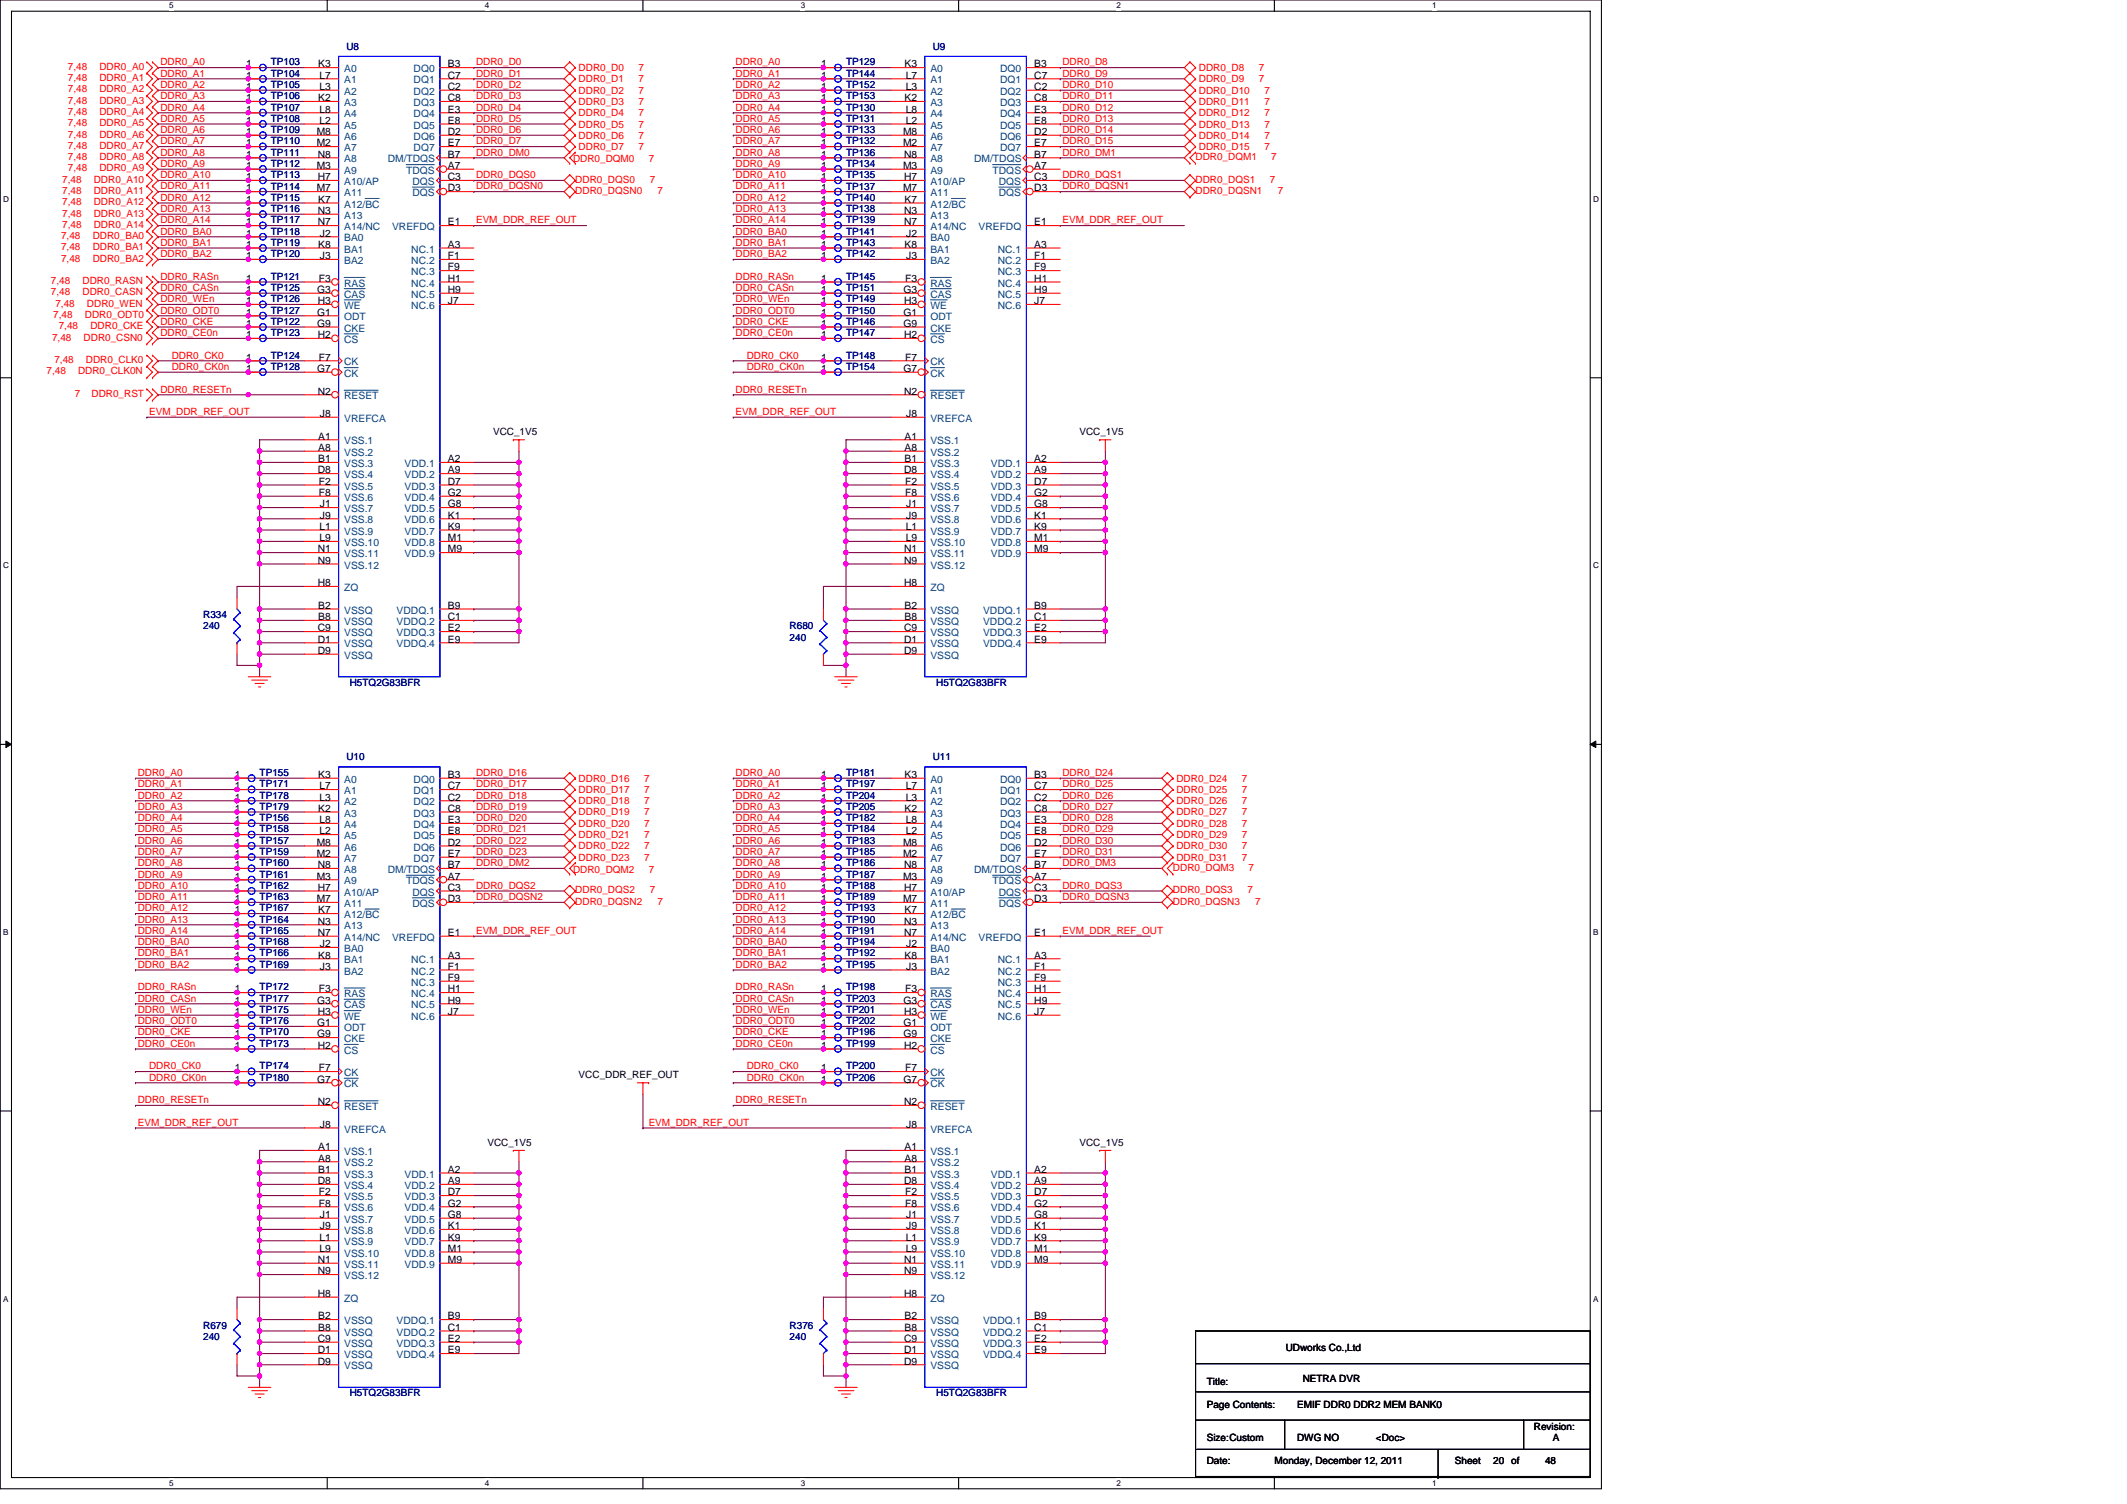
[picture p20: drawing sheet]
<svg xmlns="http://www.w3.org/2000/svg" width="297mm" height="210mm" viewBox="0 0 297 210" stroke-linecap="round" stroke-linejoin="round" font-family="sans-serif">
<defs><g id="words">
<g font-size="1.4" fill="#f00">
<text x="9.5" y="9.8">7,48</text>
<text x="9.5" y="11.3">7,48</text>
<text x="13.9" y="9.8">DDR0_A0</text>
<text x="13.9" y="11.3">DDR0_A1</text>
<text x="22.4" y="9.1">DDR0_A0</text>
<text x="22.4" y="10.7">DDR0_A1</text>
<text x="66.5" y="10.7">DDR0_D1</text>
<text x="66.5" y="9.1">DDR0_D0</text>
<text x="80.8" y="11.5">DDR0_D1</text>
<text x="80.8" y="9.9">DDR0_D0</text>
<text x="89.2" y="11.5">7</text>
<text x="89.2" y="9.9">7</text>
<text x="102.7" y="9.1">DDR0_A0</text>
<text x="102.7" y="10.7">DDR0_A1</text>
<text x="148.4" y="9.1">DDR0_D8</text>
<text x="148.4" y="10.7">DDR0_D9</text>
<text x="167.4" y="9.9">DDR0_D8</text>
<text x="167.4" y="11.5">DDR0_D9</text>
<text x="175.8" y="9.9">7</text>
<text x="175.8" y="11.5">7</text>
<text x="9.5" y="14.5">7,48</text>
<text x="9.5" y="16.1">7,48</text>
<text x="9.5" y="17.6">7,48</text>
<text x="9.5" y="12.9">7,48</text>
<text x="13.9" y="14.5">DDR0_A3</text>
<text x="13.9" y="16.1">DDR0_A4</text>
<text x="13.9" y="17.6">DDR0_A5</text>
<text x="13.9" y="12.9">DDR0_A2</text>
<text x="22.4" y="12.3">DDR0_A2</text>
<text x="22.4" y="13.8">DDR0_A3</text>
<text x="22.4" y="17">DDR0_A5</text>
<text x="22.4" y="15.4">DDR0_A4</text>
<text x="66.5" y="13.8">DDR0_D3</text>
<text x="66.5" y="12.3">DDR0_D2</text>
<text x="66.5" y="17">DDR0_D5</text>
<text x="66.5" y="15.4">DDR0_D4</text>
<text x="80.8" y="13.1">DDR0_D2</text>
<text x="80.8" y="14.6">DDR0_D3</text>
<text x="80.8" y="17.8">DDR0_D5</text>
<text x="80.8" y="16.2">DDR0_D4</text>
<text x="89.2" y="13.1">7</text>
<text x="89.2" y="14.6">7</text>
<text x="89.2" y="17.8">7</text>
<text x="89.2" y="16.2">7</text>
<text x="102.7" y="12.3">DDR0_A2</text>
<text x="102.7" y="15.4">DDR0_A4</text>
<text x="102.7" y="13.8">DDR0_A3</text>
<text x="102.7" y="17">DDR0_A5</text>
<text x="148.4" y="13.8">DDR0_D11</text>
<text x="148.4" y="12.3">DDR0_D10</text>
<text x="148.4" y="17">DDR0_D13</text>
<text x="148.4" y="15.4">DDR0_D12</text>
<text x="167.4" y="13.1">DDR0_D10</text>
<text x="167.4" y="14.6">DDR0_D11</text>
<text x="167.4" y="16.2">DDR0_D12</text>
<text x="167.4" y="17.8">DDR0_D13</text>
<text x="176.6" y="13.1">7</text>
<text x="176.6" y="14.6">7</text>
<text x="176.6" y="16.2">7</text>
<text x="176.6" y="17.8">7</text>
<text x="9.5" y="19.2">7,48</text>
<text x="9.5" y="20.8">7,48</text>
<text x="9.5" y="23.9">7,48</text>
<text x="9.5" y="22.4">7,48</text>
<text x="13.9" y="19.2">DDR0_A6</text>
<text x="13.9" y="20.8">DDR0_A7</text>
<text x="13.9" y="23.9">DDR0_A9</text>
<text x="13.9" y="22.4">DDR0_A8</text>
<text x="22.4" y="20.2">DDR0_A7</text>
<text x="22.4" y="18.6">DDR0_A6</text>
<text x="22.4" y="23.3">DDR0_A9</text>
<text x="22.4" y="21.7">DDR0_A8</text>
<text x="66.5" y="21.7">DDR0_DM0</text>
<text x="66.5" y="20.2">DDR0_D7</text>
<text x="66.5" y="18.6">DDR0_D6</text>
<text x="80" y="22.7">DDR0_DQM0</text>
<text x="80.8" y="19.4">DDR0_D6</text>
<text x="80.8" y="21">DDR0_D7</text>
<text x="89.2" y="19.4">7</text>
<text x="89.2" y="21">7</text>
<text x="90.6" y="22.7">7</text>
<text x="102.7" y="21.7">DDR0_A8</text>
<text x="102.7" y="20.2">DDR0_A7</text>
<text x="102.7" y="23.3">DDR0_A9</text>
<text x="102.7" y="18.6">DDR0_A6</text>
<text x="148.4" y="21.7">DDR0_DM1</text>
<text x="148.4" y="18.6">DDR0_D14</text>
<text x="148.4" y="20.2">DDR0_D15</text>
<text x="167" y="22.4">DDR0_DQM1</text>
<text x="167.4" y="19.4">DDR0_D14</text>
<text x="167.4" y="21">DDR0_D15</text>
<text x="176.6" y="19.4">7</text>
<text x="176.6" y="21">7</text>
<text x="177.5" y="22.4">7</text>
<text x="8.7" y="28.7">7,48</text>
<text x="8.7" y="27.1">7,48</text>
<text x="8.7" y="25.5">7,48</text>
<text x="13.1" y="28.7">DDR0_A12</text>
<text x="13.1" y="27.1">DDR0_A11</text>
<text x="13.1" y="25.5">DDR0_A10</text>
<text x="22.4" y="24.9">DDR0_A10</text>
<text x="22.4" y="26.4">DDR0_A11</text>
<text x="22.4" y="29.6">DDR0_A13</text>
<text x="22.4" y="28">DDR0_A12</text>
<text x="66.5" y="24.9">DDR0_DQS0</text>
<text x="66.5" y="26.4">DDR0_DQSN0</text>
<text x="80.3" y="25.5">DDR0_DQS0</text>
<text x="80.3" y="27.1">DDR0_DQSN0</text>
<text x="90.7" y="25.5">7</text>
<text x="91.8" y="27.1">7</text>
<text x="102.7" y="26.4">DDR0_A11</text>
<text x="102.7" y="28">DDR0_A12</text>
<text x="102.7" y="24.9">DDR0_A10</text>
<text x="102.7" y="29.6">DDR0_A13</text>
<text x="148.4" y="24.9">DDR0_DQS1</text>
<text x="148.4" y="26.4">DDR0_DQSN1</text>
<text x="167" y="25.5">DDR0_DQS1</text>
<text x="167" y="27.1">DDR0_DQSN1</text>
<text x="177.4" y="25.5">7</text>
<text x="178.5" y="27.1">7</text>
<text x="8.5" y="35">7,48</text>
<text x="8.5" y="33.4">7,48</text>
<text x="8.7" y="31.8">7,48</text>
<text x="8.7" y="30.2">7,48</text>
<text x="13" y="35">DDR0_BA1</text>
<text x="13" y="33.4">DDR0_BA0</text>
<text x="13.1" y="31.8">DDR0_A14</text>
<text x="13.1" y="30.2">DDR0_A13</text>
<text x="22.4" y="32.7">DDR0_BA0</text>
<text x="22.4" y="31.2">DDR0_A14</text>
<text x="22.4" y="34.3">DDR0_BA1</text>
<text x="22.4" y="35.9">DDR0_BA2</text>
<text x="66.5" y="31.2">EVM_DDR_REF_OUT</text>
<text x="102.7" y="31.2">DDR0_A14</text>
<text x="102.7" y="32.7">DDR0_BA0</text>
<text x="102.7" y="35.9">DDR0_BA2</text>
<text x="102.7" y="34.3">DDR0_BA1</text>
<text x="148.4" y="31.2">EVM_DDR_REF_OUT</text>
<text x="7.1" y="41.3">7,48</text>
<text x="7.1" y="39.7">7,48</text>
<text x="8.5" y="36.5">7,48</text>
<text x="11.5" y="41.3">DDR0_CASN</text>
<text x="11.5" y="39.7">DDR0_RASN</text>
<text x="13" y="36.5">DDR0_BA2</text>
<text x="22.4" y="39.1">DDR0_RASn</text>
<text x="22.4" y="40.6">DDR0_CASn</text>
<text x="102.7" y="40.6">DDR0_CASn</text>
<text x="102.7" y="39.1">DDR0_RASn</text>
<text x="7.3" y="47.6">7,48</text>
<text x="7.4" y="44.4">7,48</text>
<text x="7.7" y="42.8">7,48</text>
<text x="8.2" y="46">7,48</text>
<text x="11.7" y="47.6">DDR0_CSN0</text>
<text x="11.8" y="44.4">DDR0_ODT0</text>
<text x="12.1" y="42.8">DDR0_WEN</text>
<text x="12.6" y="46">DDR0_CKE</text>
<text x="22.4" y="42.2">DDR0_WEn</text>
<text x="22.4" y="46.9">DDR0_CE0n</text>
<text x="22.4" y="45.3">DDR0_CKE</text>
<text x="22.4" y="43.8">DDR0_ODT0</text>
<text x="102.7" y="43.8">DDR0_ODT0</text>
<text x="102.7" y="46.9">DDR0_CE0n</text>
<text x="102.7" y="45.3">DDR0_CKE</text>
<text x="102.7" y="42.2">DDR0_WEn</text>
<text x="6.5" y="52.3">7,48</text>
<text x="7.6" y="50.7">7,48</text>
<text x="10.9" y="52.3">DDR0_CLK0N</text>
<text x="12" y="50.7">DDR0_CLK0</text>
<text x="24" y="50.1">DDR0_CK0</text>
<text x="24" y="51.6">DDR0_CK0n</text>
<text x="104.3" y="50.1">DDR0_CK0</text>
<text x="104.3" y="51.6">DDR0_CK0n</text>
<text x="10.4" y="55.4">7</text>
<text x="12.8" y="55.4">DDR0_RST</text>
<text x="20.8" y="57.9">EVM_DDR_REF_OUT</text>
<text x="22.4" y="54.8">DDR0_RESETn</text>
<text x="102.7" y="54.8">DDR0_RESETn</text>
<text x="102.7" y="57.9">EVM_DDR_REF_OUT</text>
<text x="19.2" y="113.1">DDR0_A3</text>
<text x="19.2" y="108.3">DDR0_A0</text>
<text x="19.2" y="109.9">DDR0_A1</text>
<text x="19.2" y="111.5">DDR0_A2</text>
<text x="66.5" y="108.3">DDR0_D16</text>
<text x="66.5" y="109.9">DDR0_D17</text>
<text x="66.5" y="111.5">DDR0_D18</text>
<text x="66.5" y="113.1">DDR0_D19</text>
<text x="80.8" y="109.1">DDR0_D16</text>
<text x="80.8" y="110.7">DDR0_D17</text>
<text x="80.8" y="112.3">DDR0_D18</text>
<text x="80.8" y="113.9">DDR0_D19</text>
<text x="90" y="109.1">7</text>
<text x="90" y="110.7">7</text>
<text x="90" y="112.3">7</text>
<text x="90" y="113.9">7</text>
<text x="102.7" y="113.1">DDR0_A3</text>
<text x="102.7" y="111.5">DDR0_A2</text>
<text x="102.7" y="109.9">DDR0_A1</text>
<text x="102.7" y="108.3">DDR0_A0</text>
<text x="148.4" y="113.1">DDR0_D27</text>
<text x="148.4" y="111.5">DDR0_D26</text>
<text x="148.4" y="108.3">DDR0_D24</text>
<text x="148.4" y="109.9">DDR0_D25</text>
<text x="164.3" y="110.7">DDR0_D25</text>
<text x="164.3" y="109.1">DDR0_D24</text>
<text x="164.3" y="112.3">DDR0_D26</text>
<text x="164.3" y="113.9">DDR0_D27</text>
<text x="173.4" y="110.7">7</text>
<text x="173.4" y="109.1">7</text>
<text x="173.4" y="112.3">7</text>
<text x="173.4" y="113.9">7</text>
<text x="19.2" y="117.8">DDR0_A6</text>
<text x="19.2" y="114.6">DDR0_A4</text>
<text x="19.2" y="119.4">DDR0_A7</text>
<text x="19.2" y="116.2">DDR0_A5</text>
<text x="66.5" y="114.6">DDR0_D20</text>
<text x="66.5" y="116.2">DDR0_D21</text>
<text x="66.5" y="117.8">DDR0_D22</text>
<text x="66.5" y="119.4">DDR0_D23</text>
<text x="80.8" y="115.4">DDR0_D20</text>
<text x="80.8" y="117">DDR0_D21</text>
<text x="80.8" y="118.6">DDR0_D22</text>
<text x="90" y="115.4">7</text>
<text x="90" y="117">7</text>
<text x="90" y="118.6">7</text>
<text x="102.7" y="119.4">DDR0_A7</text>
<text x="102.7" y="116.2">DDR0_A5</text>
<text x="102.7" y="114.6">DDR0_A4</text>
<text x="102.7" y="117.8">DDR0_A6</text>
<text x="148.4" y="116.2">DDR0_D29</text>
<text x="148.4" y="117.8">DDR0_D30</text>
<text x="148.4" y="114.6">DDR0_D28</text>
<text x="148.4" y="119.4">DDR0_D31</text>
<text x="164.3" y="115.4">DDR0_D28</text>
<text x="164.3" y="118.6">DDR0_D30</text>
<text x="164.3" y="117">DDR0_D29</text>
<text x="173.4" y="115.4">7</text>
<text x="173.4" y="118.6">7</text>
<text x="173.4" y="117">7</text>
<text x="19.2" y="122.5">DDR0_A9</text>
<text x="19.2" y="120.9">DDR0_A8</text>
<text x="19.2" y="125.7">DDR0_A11</text>
<text x="19.2" y="124.1">DDR0_A10</text>
<text x="66.5" y="120.9">DDR0_DM2</text>
<text x="66.5" y="124.1">DDR0_DQS2</text>
<text x="66.5" y="125.7">DDR0_DQSN2</text>
<text x="80" y="121.9">DDR0_DQM2</text>
<text x="80.3" y="124.7">DDR0_DQS2</text>
<text x="80.8" y="120.2">DDR0_D23</text>
<text x="90" y="120.2">7</text>
<text x="90.6" y="121.9">7</text>
<text x="90.7" y="124.7">7</text>
<text x="102.7" y="122.5">DDR0_A9</text>
<text x="102.7" y="125.7">DDR0_A11</text>
<text x="102.7" y="120.9">DDR0_A8</text>
<text x="102.7" y="124.1">DDR0_A10</text>
<text x="148.4" y="120.9">DDR0_DM3</text>
<text x="148.4" y="124.1">DDR0_DQS3</text>
<text x="148.4" y="125.7">DDR0_DQSN3</text>
<text x="163.8" y="124.7">DDR0_DQS3</text>
<text x="163.8" y="121.6">DDR0_DQM3</text>
<text x="164.3" y="120.2">DDR0_D31</text>
<text x="173.4" y="120.2">7</text>
<text x="174.2" y="124.7">7</text>
<text x="174.4" y="121.6">7</text>
<text x="19.2" y="132">DDR0_BA0</text>
<text x="19.2" y="127.2">DDR0_A12</text>
<text x="19.2" y="130.4">DDR0_A14</text>
<text x="19.2" y="128.8">DDR0_A13</text>
<text x="66.5" y="130.4">EVM_DDR_REF_OUT</text>
<text x="80.3" y="126.3">DDR0_DQSN2</text>
<text x="91.8" y="126.3">7</text>
<text x="102.7" y="132">DDR0_BA0</text>
<text x="102.7" y="128.8">DDR0_A13</text>
<text x="102.7" y="127.2">DDR0_A12</text>
<text x="102.7" y="130.4">DDR0_A14</text>
<text x="148.4" y="130.4">EVM_DDR_REF_OUT</text>
<text x="163.8" y="126.3">DDR0_DQSN3</text>
<text x="175.3" y="126.3">7</text>
<text x="19.2" y="135.1">DDR0_BA2</text>
<text x="19.2" y="133.5">DDR0_BA1</text>
<text x="102.7" y="135.1">DDR0_BA2</text>
<text x="102.7" y="133.5">DDR0_BA1</text>
<text x="19.2" y="139.8">DDR0_CASn</text>
<text x="19.2" y="143">DDR0_ODT0</text>
<text x="19.2" y="138.3">DDR0_RASn</text>
<text x="19.2" y="141.4">DDR0_WEn</text>
<text x="102.7" y="138.3">DDR0_RASn</text>
<text x="102.7" y="139.8">DDR0_CASn</text>
<text x="102.7" y="143">DDR0_ODT0</text>
<text x="102.7" y="141.4">DDR0_WEn</text>
<text x="19.2" y="146.1">DDR0_CE0n</text>
<text x="19.2" y="144.5">DDR0_CKE</text>
<text x="20.8" y="149.3">DDR0_CK0</text>
<text x="102.7" y="146.1">DDR0_CE0n</text>
<text x="102.7" y="144.5">DDR0_CKE</text>
<text x="104.3" y="149.3">DDR0_CK0</text>
<text x="19.2" y="154">DDR0_RESETn</text>
<text x="20.8" y="150.9">DDR0_CK0n</text>
<text x="102.7" y="154">DDR0_RESETn</text>
<text x="104.3" y="150.9">DDR0_CK0n</text>
<text x="19.2" y="157.2">EVM_DDR_REF_OUT</text>
<text x="90.6" y="157.2">EVM_DDR_REF_OUT</text>
</g>
<g font-size="1.4">
<text x="34.4" y="9.4">1</text>
<text x="34.4" y="11">1</text>
<text x="44.4" y="9.4">K3</text>
<text x="44.6" y="11">L7</text>
<text x="62.5" y="9.4">B3</text>
<text x="62.5" y="11">C7</text>
<text x="114.7" y="9.4">1</text>
<text x="114.7" y="11">1</text>
<text x="126.3" y="9.4">K3</text>
<text x="126.5" y="11">L7</text>
<text x="144.4" y="9.4">B3</text>
<text x="144.4" y="11">C7</text>
<text x="34.4" y="15.7">1</text>
<text x="34.4" y="17.3">1</text>
<text x="34.4" y="12.6">1</text>
<text x="34.4" y="14.1">1</text>
<text x="44.4" y="14.1">K2</text>
<text x="44.6" y="12.6">L3</text>
<text x="44.6" y="15.7">L8</text>
<text x="44.6" y="17.3">L2</text>
<text x="62.5" y="12.6">C2</text>
<text x="62.5" y="14.1">C8</text>
<text x="62.5" y="15.7">E3</text>
<text x="62.5" y="17.3">E8</text>
<text x="114.7" y="14.1">1</text>
<text x="114.7" y="15.7">1</text>
<text x="114.7" y="17.3">1</text>
<text x="114.7" y="12.6">1</text>
<text x="126.3" y="14.1">K2</text>
<text x="126.5" y="12.6">L3</text>
<text x="126.5" y="15.7">L8</text>
<text x="126.5" y="17.3">L2</text>
<text x="144.4" y="12.6">C2</text>
<text x="144.4" y="14.1">C8</text>
<text x="144.4" y="15.7">E3</text>
<text x="144.4" y="17.3">E8</text>
<text x="34.4" y="20.4">1</text>
<text x="34.4" y="23.6">1</text>
<text x="34.4" y="18.9">1</text>
<text x="34.4" y="22">1</text>
<text x="44.2" y="18.9">M8</text>
<text x="44.2" y="20.4">M2</text>
<text x="44.2" y="23.6">M3</text>
<text x="44.4" y="22">N8</text>
<text x="62.5" y="18.9">D2</text>
<text x="62.5" y="20.4">E7</text>
<text x="62.5" y="23.6">A7</text>
<text x="62.5" y="22">B7</text>
<text x="114.7" y="22">1</text>
<text x="114.7" y="18.9">1</text>
<text x="114.7" y="23.6">1</text>
<text x="114.7" y="20.4">1</text>
<text x="126.1" y="18.9">M8</text>
<text x="126.1" y="20.4">M2</text>
<text x="126.1" y="23.6">M3</text>
<text x="126.3" y="22">N8</text>
<text x="144.4" y="18.9">D2</text>
<text x="144.4" y="20.4">E7</text>
<text x="144.4" y="23.6">A7</text>
<text x="144.4" y="22">B7</text>
<text x="34.4" y="29.9">1</text>
<text x="34.4" y="25.2">1</text>
<text x="34.4" y="26.7">1</text>
<text x="34.4" y="28.3">1</text>
<text x="44.2" y="26.7">M7</text>
<text x="44.4" y="25.2">H7</text>
<text x="44.4" y="29.9">N3</text>
<text x="44.4" y="28.3">K7</text>
<text x="62.5" y="26.7">D3</text>
<text x="62.5" y="25.2">C3</text>
<text x="114.7" y="28.3">1</text>
<text x="114.7" y="26.7">1</text>
<text x="114.7" y="29.9">1</text>
<text x="114.7" y="25.2">1</text>
<text x="126.1" y="26.7">M7</text>
<text x="126.3" y="25.2">H7</text>
<text x="126.3" y="29.9">N3</text>
<text x="126.3" y="28.3">K7</text>
<text x="144.4" y="26.7">D3</text>
<text x="144.4" y="25.2">C3</text>
<text x="34.4" y="31.5">1</text>
<text x="34.4" y="33">1</text>
<text x="34.4" y="34.6">1</text>
<text x="44.4" y="31.5">N7</text>
<text x="44.4" y="34.6">K8</text>
<text x="44.7" y="33">J2</text>
<text x="62.5" y="31.5">E1</text>
<text x="62.5" y="34.6">A3</text>
<text x="114.7" y="34.6">1</text>
<text x="114.7" y="33">1</text>
<text x="114.7" y="31.5">1</text>
<text x="126.3" y="31.5">N7</text>
<text x="126.3" y="34.6">K8</text>
<text x="126.6" y="33">J2</text>
<text x="144.4" y="34.6">A3</text>
<text x="144.4" y="31.5">E1</text>
<text x="34.4" y="36.2">1</text>
<text x="34.4" y="39.3">1</text>
<text x="34.4" y="40.9">1</text>
<text x="44.3" y="40.9">G3</text>
<text x="44.5" y="39.3">F3</text>
<text x="44.7" y="36.2">J3</text>
<text x="62.5" y="36.2">F1</text>
<text x="62.5" y="37.8">F9</text>
<text x="62.5" y="39.3">H1</text>
<text x="62.5" y="40.9">H9</text>
<text x="114.7" y="40.9">1</text>
<text x="114.7" y="39.3">1</text>
<text x="114.7" y="36.2">1</text>
<text x="126.2" y="40.9">G3</text>
<text x="126.4" y="39.3">F3</text>
<text x="126.6" y="36.2">J3</text>
<text x="144.4" y="36.2">F1</text>
<text x="144.4" y="37.8">F9</text>
<text x="144.4" y="39.3">H1</text>
<text x="144.4" y="40.9">H9</text>
<text x="34.4" y="45.6">1</text>
<text x="34.4" y="42.5">1</text>
<text x="34.4" y="47.2">1</text>
<text x="34.4" y="44.1">1</text>
<text x="44.3" y="45.6">G9</text>
<text x="44.3" y="44.1">G1</text>
<text x="44.4" y="47.2">H2</text>
<text x="44.4" y="42.5">H3</text>
<text x="62.5" y="42.5">J7</text>
<text x="114.7" y="45.6">1</text>
<text x="114.7" y="44.1">1</text>
<text x="114.7" y="47.2">1</text>
<text x="114.7" y="42.5">1</text>
<text x="126.2" y="45.6">G9</text>
<text x="126.2" y="44.1">G1</text>
<text x="126.3" y="47.2">H2</text>
<text x="126.3" y="42.5">H3</text>
<text x="144.4" y="42.5">J7</text>
<text x="34.4" y="51.9">1</text>
<text x="34.4" y="50.4">1</text>
<text x="44.3" y="51.9">G7</text>
<text x="44.5" y="50.4">F7</text>
<text x="114.7" y="51.9">1</text>
<text x="114.7" y="50.4">1</text>
<text x="126.2" y="51.9">G7</text>
<text x="126.4" y="50.4">F7</text>
<text x="44.4" y="55.1">N2</text>
<text x="44.7" y="58.2">J8</text>
<text x="126.3" y="55.1">N2</text>
<text x="126.6" y="58.2">J8</text>
<text x="44.4" y="61.4">A1</text>
<text x="44.4" y="63">A8</text>
<text x="44.4" y="64.5">B1</text>
<text x="62.5" y="64.5">A2</text>
<text x="68.9" y="60.8">VCC_1V5</text>
<text x="126.3" y="61.4">A1</text>
<text x="126.3" y="63">A8</text>
<text x="126.3" y="64.5">B1</text>
<text x="144.4" y="64.5">A2</text>
<text x="150.7" y="60.8">VCC_1V5</text>
<text x="44.4" y="66.1">D8</text>
<text x="44.5" y="67.7">F2</text>
<text x="44.5" y="69.3">F8</text>
<text x="44.7" y="70.8">J1</text>
<text x="62.5" y="66.1">A9</text>
<text x="62.5" y="67.7">D7</text>
<text x="62.5" y="69.3">G2</text>
<text x="62.5" y="70.8">G8</text>
<text x="126.3" y="66.1">D8</text>
<text x="126.4" y="67.7">F2</text>
<text x="126.4" y="69.3">F8</text>
<text x="126.6" y="70.8">J1</text>
<text x="144.4" y="66.1">A9</text>
<text x="144.4" y="67.7">D7</text>
<text x="144.4" y="69.3">G2</text>
<text x="144.4" y="70.8">G8</text>
<text x="44.4" y="77.1">N1</text>
<text x="44.6" y="74">L1</text>
<text x="44.6" y="75.6">L9</text>
<text x="44.7" y="72.4">J9</text>
<text x="62.5" y="72.4">K1</text>
<text x="62.5" y="74">K9</text>
<text x="62.5" y="75.6">M1</text>
<text x="62.5" y="77.1">M9</text>
<text x="126.3" y="77.1">N1</text>
<text x="126.5" y="74">L1</text>
<text x="126.5" y="75.6">L9</text>
<text x="126.6" y="72.4">J9</text>
<text x="144.4" y="72.4">K1</text>
<text x="144.4" y="74">K9</text>
<text x="144.4" y="75.6">M1</text>
<text x="144.4" y="77.1">M9</text>
<text x="44.4" y="78.7">N9</text>
<text x="44.4" y="81.9">H8</text>
<text x="126.3" y="78.7">N9</text>
<text x="126.3" y="81.9">H8</text>
<text x="44.4" y="89.7">D1</text>
<text x="44.4" y="88.2">C9</text>
<text x="44.4" y="86.6">B8</text>
<text x="44.4" y="85">B2</text>
<text x="62.5" y="85">B9</text>
<text x="62.5" y="86.6">C1</text>
<text x="62.5" y="88.2">E2</text>
<text x="62.5" y="89.7">E9</text>
<text x="126.3" y="89.7">D1</text>
<text x="126.3" y="88.2">C9</text>
<text x="126.3" y="86.6">B8</text>
<text x="126.3" y="85">B2</text>
<text x="144.4" y="85">B9</text>
<text x="144.4" y="86.6">C1</text>
<text x="144.4" y="88.2">E2</text>
<text x="144.4" y="89.7">E9</text>
<text x="44.4" y="91.3">D9</text>
<text x="126.3" y="91.3">D9</text>
<text x="32.8" y="113.3">1</text>
<text x="32.8" y="110.2">1</text>
<text x="32.8" y="111.8">1</text>
<text x="32.8" y="108.6">1</text>
<text x="44.4" y="108.6">K3</text>
<text x="44.4" y="113.3">K2</text>
<text x="44.6" y="110.2">L7</text>
<text x="44.6" y="111.8">L3</text>
<text x="62.5" y="108.6">B3</text>
<text x="62.5" y="110.2">C7</text>
<text x="62.5" y="111.8">C2</text>
<text x="62.5" y="113.3">C8</text>
<text x="114.7" y="108.6">1</text>
<text x="114.7" y="113.3">1</text>
<text x="114.7" y="110.2">1</text>
<text x="114.7" y="111.8">1</text>
<text x="126.3" y="108.6">K3</text>
<text x="126.3" y="113.3">K2</text>
<text x="126.5" y="110.2">L7</text>
<text x="126.5" y="111.8">L3</text>
<text x="144.4" y="108.6">B3</text>
<text x="144.4" y="110.2">C7</text>
<text x="144.4" y="111.8">C2</text>
<text x="144.4" y="113.3">C8</text>
<text x="32.8" y="119.7">1</text>
<text x="32.8" y="114.9">1</text>
<text x="32.8" y="118.1">1</text>
<text x="32.8" y="116.5">1</text>
<text x="44.2" y="118.1">M8</text>
<text x="44.2" y="119.7">M2</text>
<text x="44.6" y="114.9">L8</text>
<text x="44.6" y="116.5">L2</text>
<text x="62.5" y="114.9">E3</text>
<text x="62.5" y="116.5">E8</text>
<text x="62.5" y="118.1">D2</text>
<text x="62.5" y="119.7">E7</text>
<text x="114.7" y="116.5">1</text>
<text x="114.7" y="119.7">1</text>
<text x="114.7" y="114.9">1</text>
<text x="114.7" y="118.1">1</text>
<text x="126.1" y="118.1">M8</text>
<text x="126.1" y="119.7">M2</text>
<text x="126.5" y="114.9">L8</text>
<text x="126.5" y="116.5">L2</text>
<text x="144.4" y="114.9">E3</text>
<text x="144.4" y="116.5">E8</text>
<text x="144.4" y="118.1">D2</text>
<text x="144.4" y="119.7">E7</text>
<text x="32.8" y="124.4">1</text>
<text x="32.8" y="126">1</text>
<text x="32.8" y="121.2">1</text>
<text x="32.8" y="122.8">1</text>
<text x="44.2" y="122.8">M3</text>
<text x="44.2" y="126">M7</text>
<text x="44.4" y="121.2">N8</text>
<text x="44.4" y="124.4">H7</text>
<text x="62.5" y="126">D3</text>
<text x="62.5" y="122.8">A7</text>
<text x="62.5" y="121.2">B7</text>
<text x="62.5" y="124.4">C3</text>
<text x="114.7" y="124.4">1</text>
<text x="114.7" y="126">1</text>
<text x="114.7" y="121.2">1</text>
<text x="114.7" y="122.8">1</text>
<text x="126.1" y="122.8">M3</text>
<text x="126.1" y="126">M7</text>
<text x="126.3" y="121.2">N8</text>
<text x="126.3" y="124.4">H7</text>
<text x="144.4" y="126">D3</text>
<text x="144.4" y="122.8">A7</text>
<text x="144.4" y="121.2">B7</text>
<text x="144.4" y="124.4">C3</text>
<text x="32.8" y="127.5">1</text>
<text x="32.8" y="129.1">1</text>
<text x="32.8" y="130.7">1</text>
<text x="44.4" y="129.1">N3</text>
<text x="44.4" y="130.7">N7</text>
<text x="44.4" y="127.5">K7</text>
<text x="62.5" y="130.7">E1</text>
<text x="114.7" y="130.7">1</text>
<text x="114.7" y="127.5">1</text>
<text x="114.7" y="129.1">1</text>
<text x="126.3" y="129.1">N3</text>
<text x="126.3" y="130.7">N7</text>
<text x="126.3" y="127.5">K7</text>
<text x="144.4" y="130.7">E1</text>
<text x="32.8" y="135.4">1</text>
<text x="32.8" y="133.8">1</text>
<text x="32.8" y="132.2">1</text>
<text x="44.4" y="133.8">K8</text>
<text x="44.7" y="132.2">J2</text>
<text x="44.7" y="135.4">J3</text>
<text x="62.5" y="133.8">A3</text>
<text x="62.5" y="135.4">F1</text>
<text x="62.5" y="137">F9</text>
<text x="114.7" y="135.4">1</text>
<text x="114.7" y="133.8">1</text>
<text x="114.7" y="132.2">1</text>
<text x="126.3" y="133.8">K8</text>
<text x="126.6" y="132.2">J2</text>
<text x="126.6" y="135.4">J3</text>
<text x="144.4" y="133.8">A3</text>
<text x="144.4" y="135.4">F1</text>
<text x="144.4" y="137">F9</text>
<text x="32.8" y="143.3">1</text>
<text x="32.8" y="140.1">1</text>
<text x="32.8" y="141.7">1</text>
<text x="32.8" y="138.6">1</text>
<text x="44.3" y="140.1">G3</text>
<text x="44.3" y="143.3">G1</text>
<text x="44.4" y="141.7">H3</text>
<text x="44.5" y="138.6">F3</text>
<text x="62.5" y="138.6">H1</text>
<text x="62.5" y="140.1">H9</text>
<text x="62.5" y="141.7">J7</text>
<text x="114.7" y="141.7">1</text>
<text x="114.7" y="138.6">1</text>
<text x="114.7" y="143.3">1</text>
<text x="114.7" y="140.1">1</text>
<text x="126.2" y="143.3">G1</text>
<text x="126.2" y="140.1">G3</text>
<text x="126.3" y="141.7">H3</text>
<text x="126.4" y="138.6">F3</text>
<text x="144.4" y="138.6">H1</text>
<text x="144.4" y="140.1">H9</text>
<text x="144.4" y="141.7">J7</text>
<text x="32.8" y="146.4">1</text>
<text x="32.8" y="144.8">1</text>
<text x="32.8" y="149.6">1</text>
<text x="44.3" y="144.8">G9</text>
<text x="44.4" y="146.4">H2</text>
<text x="44.5" y="149.6">F7</text>
<text x="114.7" y="146.4">1</text>
<text x="114.7" y="144.8">1</text>
<text x="114.7" y="149.6">1</text>
<text x="126.2" y="144.8">G9</text>
<text x="126.3" y="146.4">H2</text>
<text x="126.4" y="149.6">F7</text>
<text x="32.8" y="151.2">1</text>
<text x="44.3" y="151.2">G7</text>
<text x="44.4" y="154.3">N2</text>
<text x="80.8" y="150.6">VCC_DDR_REF_OUT</text>
<text x="114.7" y="151.2">1</text>
<text x="126.2" y="151.2">G7</text>
<text x="126.3" y="154.3">N2</text>
<text x="44.4" y="160.6">A1</text>
<text x="44.7" y="157.5">J8</text>
<text x="68.1" y="160">VCC_1V5</text>
<text x="126.3" y="160.6">A1</text>
<text x="126.6" y="157.5">J8</text>
<text x="150.7" y="160">VCC_1V5</text>
<text x="44.4" y="165.3">D8</text>
<text x="44.4" y="162.2">A8</text>
<text x="44.4" y="163.7">B1</text>
<text x="44.5" y="166.9">F2</text>
<text x="62.5" y="163.7">A2</text>
<text x="62.5" y="165.3">A9</text>
<text x="62.5" y="166.9">D7</text>
<text x="126.3" y="165.3">D8</text>
<text x="126.3" y="162.2">A8</text>
<text x="126.3" y="163.7">B1</text>
<text x="126.4" y="166.9">F2</text>
<text x="144.4" y="163.7">A2</text>
<text x="144.4" y="165.3">A9</text>
<text x="144.4" y="166.9">D7</text>
<text x="44.5" y="168.5">F8</text>
<text x="44.6" y="173.2">L1</text>
<text x="44.7" y="170.1">J1</text>
<text x="44.7" y="171.6">J9</text>
<text x="62.5" y="168.5">G2</text>
<text x="62.5" y="170.1">G8</text>
<text x="62.5" y="171.6">K1</text>
<text x="62.5" y="173.2">K9</text>
<text x="126.4" y="168.5">F8</text>
<text x="126.5" y="173.2">L1</text>
<text x="126.6" y="170.1">J1</text>
<text x="126.6" y="171.6">J9</text>
<text x="144.4" y="168.5">G2</text>
<text x="144.4" y="170.1">G8</text>
<text x="144.4" y="171.6">K1</text>
<text x="144.4" y="173.2">K9</text>
<text x="44.4" y="176.3">N1</text>
<text x="44.4" y="177.9">N9</text>
<text x="44.6" y="174.8">L9</text>
<text x="62.5" y="174.8">M1</text>
<text x="62.5" y="176.3">M9</text>
<text x="126.3" y="176.3">N1</text>
<text x="126.3" y="177.9">N9</text>
<text x="126.5" y="174.8">L9</text>
<text x="144.4" y="174.8">M1</text>
<text x="144.4" y="176.3">M9</text>
<text x="44.4" y="181.1">H8</text>
<text x="44.4" y="185.8">B8</text>
<text x="44.4" y="184.2">B2</text>
<text x="62.5" y="184.2">B9</text>
<text x="62.5" y="185.8">C1</text>
<text x="126.3" y="181.1">H8</text>
<text x="126.3" y="185.8">B8</text>
<text x="126.3" y="184.2">B2</text>
<text x="144.4" y="184.2">B9</text>
<text x="144.4" y="185.8">C1</text>
<text x="44.4" y="190.5">D9</text>
<text x="44.4" y="189">D1</text>
<text x="44.4" y="187.4">C9</text>
<text x="62.5" y="187.4">E2</text>
<text x="62.5" y="189">E9</text>
<text x="126.3" y="190.5">D9</text>
<text x="126.3" y="189">D1</text>
<text x="126.3" y="187.4">C9</text>
<text x="144.4" y="187.4">E2</text>
<text x="144.4" y="189">E9</text>
<text x="179.6" y="188.7">UDworks Co.,Ltd</text>
<text x="168.5" y="193.4">Title:</text>
<text x="168.5" y="196.5">Page Contents:</text>
<text x="181.1" y="196.5">EMIF DDR0 DDR2 MEM BANK0</text>
<text x="181.9" y="192.9">NETRA DVR</text>
<text x="168.5" y="201.3">Size:Custom</text>
<text x="181.1" y="201.3">DWG NO</text>
<text x="192.1" y="201.3">&lt;Doc&gt;</text>
<text x="214.2" y="199.7">Revision:</text>
<text x="216.9" y="201.3">A</text>
<text x="168.5" y="204.4">Date:</text>
<text x="178" y="204.4">Monday, December 12, 2011</text>
<text x="203.2" y="204.4">Sheet</text>
<text x="208.5" y="204.4">20 of</text>
<text x="215.8" y="204.4">48</text>
</g>
<g font-size="1.4" fill="#000080">
<text x="37.8" y="9.1">TP103</text>
<text x="37.8" y="10.7">TP104</text>
<text x="48.4" y="6.9">U8</text>
<text x="118.1" y="9.1">TP129</text>
<text x="118.1" y="10.7">TP144</text>
<text x="130.3" y="6.9">U9</text>
<text x="37.8" y="15.4">TP107</text>
<text x="37.8" y="17">TP108</text>
<text x="37.8" y="12.3">TP105</text>
<text x="37.8" y="13.9">TP106</text>
<text x="118.1" y="13.9">TP153</text>
<text x="118.1" y="15.4">TP130</text>
<text x="118.1" y="17">TP131</text>
<text x="118.1" y="12.3">TP152</text>
<text x="37.8" y="20.2">TP110</text>
<text x="37.8" y="23.3">TP112</text>
<text x="37.8" y="18.6">TP109</text>
<text x="37.8" y="21.7">TP111</text>
<text x="118.1" y="21.7">TP136</text>
<text x="118.1" y="18.6">TP133</text>
<text x="118.1" y="23.3">TP134</text>
<text x="118.1" y="20.2">TP132</text>
<text x="37.8" y="29.6">TP116</text>
<text x="37.8" y="24.9">TP113</text>
<text x="37.8" y="26.5">TP114</text>
<text x="37.8" y="28">TP115</text>
<text x="118.1" y="28">TP140</text>
<text x="118.1" y="26.5">TP137</text>
<text x="118.1" y="29.6">TP138</text>
<text x="118.1" y="24.9">TP135</text>
<text x="37.8" y="35.9">TP120</text>
<text x="37.8" y="31.2">TP117</text>
<text x="37.8" y="32.8">TP118</text>
<text x="37.8" y="34.3">TP119</text>
<text x="118.1" y="34.3">TP143</text>
<text x="118.1" y="32.8">TP141</text>
<text x="118.1" y="35.9">TP142</text>
<text x="118.1" y="31.2">TP139</text>
<text x="37.8" y="39.1">TP121</text>
<text x="37.8" y="40.6">TP125</text>
<text x="118.1" y="40.6">TP151</text>
<text x="118.1" y="39.1">TP145</text>
<text x="37.8" y="45.4">TP122</text>
<text x="37.8" y="42.2">TP126</text>
<text x="37.8" y="46.9">TP123</text>
<text x="37.8" y="43.8">TP127</text>
<text x="118.1" y="45.4">TP146</text>
<text x="118.1" y="43.8">TP150</text>
<text x="118.1" y="46.9">TP147</text>
<text x="118.1" y="42.2">TP149</text>
<text x="37.8" y="51.6">TP128</text>
<text x="37.8" y="50.1">TP124</text>
<text x="118.1" y="51.6">TP154</text>
<text x="118.1" y="50.1">TP148</text>
<text x="28.4" y="86.3">R334</text>
<text x="28.4" y="87.9">240</text>
<text x="110.3" y="87.9">R680</text>
<text x="110.3" y="89.5">240</text>
<text x="48.8" y="95.8">H5TQ2G83BFR</text>
<text x="130.7" y="95.8">H5TQ2G83BFR</text>
<text x="48.4" y="106.2">U10</text>
<text x="130.3" y="106.2">U11</text>
<text x="36.3" y="113.1">TP179</text>
<text x="36.3" y="109.9">TP171</text>
<text x="36.3" y="111.5">TP178</text>
<text x="36.3" y="108.4">TP155</text>
<text x="118.1" y="108.4">TP181</text>
<text x="118.1" y="113.1">TP205</text>
<text x="118.1" y="109.9">TP197</text>
<text x="118.1" y="111.5">TP204</text>
<text x="36.3" y="119.4">TP159</text>
<text x="36.3" y="114.6">TP156</text>
<text x="36.3" y="117.8">TP157</text>
<text x="36.3" y="116.2">TP158</text>
<text x="118.1" y="116.2">TP184</text>
<text x="118.1" y="119.4">TP185</text>
<text x="118.1" y="114.6">TP182</text>
<text x="118.1" y="117.8">TP183</text>
<text x="36.3" y="124.1">TP162</text>
<text x="36.3" y="125.7">TP163</text>
<text x="36.3" y="120.9">TP160</text>
<text x="36.3" y="122.5">TP161</text>
<text x="118.1" y="124.1">TP188</text>
<text x="118.1" y="125.7">TP189</text>
<text x="118.1" y="120.9">TP186</text>
<text x="118.1" y="122.5">TP187</text>
<text x="36.3" y="127.3">TP167</text>
<text x="36.3" y="128.8">TP164</text>
<text x="36.3" y="132">TP168</text>
<text x="36.3" y="130.4">TP165</text>
<text x="118.1" y="130.4">TP191</text>
<text x="118.1" y="127.3">TP193</text>
<text x="118.1" y="128.8">TP190</text>
<text x="118.1" y="132">TP194</text>
<text x="36.3" y="135.1">TP169</text>
<text x="36.3" y="133.5">TP166</text>
<text x="118.1" y="135.1">TP195</text>
<text x="118.1" y="133.5">TP192</text>
<text x="36.3" y="143">TP176</text>
<text x="36.3" y="139.8">TP177</text>
<text x="36.3" y="141.4">TP175</text>
<text x="36.3" y="138.3">TP172</text>
<text x="118.1" y="141.4">TP201</text>
<text x="118.1" y="138.3">TP198</text>
<text x="118.1" y="143">TP202</text>
<text x="118.1" y="139.8">TP203</text>
<text x="36.3" y="146.1">TP173</text>
<text x="36.3" y="144.6">TP170</text>
<text x="36.3" y="149.3">TP174</text>
<text x="118.1" y="146.1">TP199</text>
<text x="118.1" y="144.6">TP196</text>
<text x="118.1" y="149.3">TP200</text>
<text x="36.3" y="150.9">TP180</text>
<text x="118.1" y="150.9">TP206</text>
<text x="28.4" y="185.5">R679</text>
<text x="110.3" y="185.5">R376</text>
<text x="28.4" y="187.1">240</text>
<text x="110.3" y="187.1">240</text>
<text x="48.8" y="195">H5TQ2G83BFR</text>
<text x="130.7" y="195">H5TQ2G83BFR</text>
</g>
<g font-size="1.4" fill="#004080">
<text x="48.1" y="10.1">A0</text>
<text x="48.1" y="11.6">A1</text>
<text x="57.8" y="10.1">DQ0</text>
<text x="57.8" y="11.6">DQ1</text>
<text x="129.9" y="10.1">A0</text>
<text x="129.9" y="11.6">A1</text>
<text x="139.7" y="10.1">DQ0</text>
<text x="139.7" y="11.6">DQ1</text>
<text x="48.1" y="13.2">A2</text>
<text x="48.1" y="14.8">A3</text>
<text x="48.1" y="16.4">A4</text>
<text x="48.1" y="17.9">A5</text>
<text x="57.8" y="13.2">DQ2</text>
<text x="57.8" y="14.8">DQ3</text>
<text x="57.8" y="16.4">DQ4</text>
<text x="57.8" y="17.9">DQ5</text>
<text x="129.9" y="13.2">A2</text>
<text x="129.9" y="14.8">A3</text>
<text x="129.9" y="16.4">A4</text>
<text x="129.9" y="17.9">A5</text>
<text x="139.7" y="13.2">DQ2</text>
<text x="139.7" y="14.8">DQ3</text>
<text x="139.7" y="16.4">DQ4</text>
<text x="139.7" y="17.9">DQ5</text>
<text x="48.1" y="19.5">A6</text>
<text x="48.1" y="21.1">A7</text>
<text x="48.1" y="22.7">A8</text>
<text x="54.1" y="22.7">DM/TDQS</text>
<text x="57.8" y="19.5">DQ6</text>
<text x="57.8" y="21.1">DQ7</text>
<text x="129.9" y="19.5">A6</text>
<text x="129.9" y="21.1">A7</text>
<text x="129.9" y="22.7">A8</text>
<text x="136" y="22.7">DM/TDQS</text>
<text x="139.7" y="19.5">DQ6</text>
<text x="139.7" y="21.1">DQ7</text>
<text x="48.1" y="24.3">A9</text>
<text x="48.1" y="25.8">A10/AP</text>
<text x="48.1" y="27.4">A11</text>
<text x="48.1" y="29">A12/BC</text>
<text x="56.7" y="24.3">TDQS</text>
<text x="57.6" y="25.8">DQS</text>
<text x="57.6" y="27.4">DQS</text>
<text x="129.9" y="24.3">A9</text>
<text x="129.9" y="25.8">A10/AP</text>
<text x="129.9" y="27.4">A11</text>
<text x="129.9" y="29">A12/BC</text>
<text x="138.6" y="24.3">TDQS</text>
<text x="139.5" y="25.8">DQS</text>
<text x="139.5" y="27.4">DQS</text>
<text x="48.1" y="30.5">A13</text>
<text x="48.1" y="33.7">BA0</text>
<text x="48.1" y="35.3">BA1</text>
<text x="48.1" y="32.1">A14/NC</text>
<text x="54.8" y="32.1">VREFDQ</text>
<text x="57.4" y="35.3">NC.1</text>
<text x="129.9" y="30.5">A13</text>
<text x="129.9" y="33.7">BA0</text>
<text x="129.9" y="35.3">BA1</text>
<text x="129.9" y="32.1">A14/NC</text>
<text x="136.6" y="32.1">VREFDQ</text>
<text x="139.3" y="35.3">NC.1</text>
<text x="48.1" y="36.9">BA2</text>
<text x="48.1" y="40">RAS</text>
<text x="48.1" y="41.6">CAS</text>
<text x="57.4" y="36.9">NC.2</text>
<text x="57.4" y="38.4">NC.3</text>
<text x="57.4" y="40">NC.4</text>
<text x="57.4" y="41.6">NC.5</text>
<text x="129.9" y="36.9">BA2</text>
<text x="129.9" y="40">RAS</text>
<text x="129.9" y="41.6">CAS</text>
<text x="139.3" y="36.9">NC.2</text>
<text x="139.3" y="38.4">NC.3</text>
<text x="139.3" y="40">NC.4</text>
<text x="139.3" y="41.6">NC.5</text>
<text x="48.1" y="46.3">CKE</text>
<text x="48.1" y="47.9">CS</text>
<text x="48.1" y="44.7">ODT</text>
<text x="48.1" y="43.1">WE</text>
<text x="57.4" y="43.1">NC.6</text>
<text x="129.9" y="46.3">CKE</text>
<text x="129.9" y="47.9">CS</text>
<text x="129.9" y="44.7">ODT</text>
<text x="129.9" y="43.1">WE</text>
<text x="139.3" y="43.1">NC.6</text>
<text x="48.1" y="51">CK</text>
<text x="48.1" y="52.6">CK</text>
<text x="129.9" y="51">CK</text>
<text x="129.9" y="52.6">CK</text>
<text x="48.1" y="55.8">RESET</text>
<text x="48.1" y="58.9">VREFCA</text>
<text x="129.9" y="55.8">RESET</text>
<text x="129.9" y="58.9">VREFCA</text>
<text x="48.1" y="62">VSS.1</text>
<text x="48.1" y="63.6">VSS.2</text>
<text x="48.1" y="65.2">VSS.3</text>
<text x="56.5" y="65.2">VDD.1</text>
<text x="129.9" y="62">VSS.1</text>
<text x="129.9" y="63.6">VSS.2</text>
<text x="129.9" y="65.2">VSS.3</text>
<text x="138.4" y="65.2">VDD.1</text>
<text x="48.1" y="66.8">VSS.4</text>
<text x="48.1" y="68.3">VSS.5</text>
<text x="48.1" y="69.9">VSS.6</text>
<text x="48.1" y="71.5">VSS.7</text>
<text x="56.5" y="66.8">VDD.2</text>
<text x="56.5" y="68.3">VDD.3</text>
<text x="56.5" y="69.9">VDD.4</text>
<text x="56.5" y="71.5">VDD.5</text>
<text x="129.9" y="66.8">VSS.4</text>
<text x="129.9" y="68.3">VSS.5</text>
<text x="129.9" y="69.9">VSS.6</text>
<text x="129.9" y="71.5">VSS.7</text>
<text x="138.4" y="66.8">VDD.2</text>
<text x="138.4" y="68.3">VDD.3</text>
<text x="138.4" y="69.9">VDD.4</text>
<text x="138.4" y="71.5">VDD.5</text>
<text x="48.1" y="73.1">VSS.8</text>
<text x="48.1" y="74.6">VSS.9</text>
<text x="48.1" y="76.2">VSS.10</text>
<text x="48.1" y="77.8">VSS.11</text>
<text x="56.5" y="73.1">VDD.6</text>
<text x="56.5" y="74.6">VDD.7</text>
<text x="56.5" y="76.2">VDD.8</text>
<text x="56.5" y="77.8">VDD.9</text>
<text x="129.9" y="73.1">VSS.8</text>
<text x="129.9" y="74.6">VSS.9</text>
<text x="129.9" y="76.2">VSS.10</text>
<text x="129.9" y="77.8">VSS.11</text>
<text x="138.4" y="73.1">VDD.6</text>
<text x="138.4" y="74.6">VDD.7</text>
<text x="138.4" y="76.2">VDD.8</text>
<text x="138.4" y="77.8">VDD.9</text>
<text x="48.1" y="79.4">VSS.12</text>
<text x="48.1" y="82.5">ZQ</text>
<text x="129.9" y="79.4">VSS.12</text>
<text x="129.9" y="82.5">ZQ</text>
<text x="48.1" y="88.8">VSSQ</text>
<text x="48.1" y="87.2">VSSQ</text>
<text x="48.1" y="85.7">VSSQ</text>
<text x="55.4" y="85.7">VDDQ.1</text>
<text x="55.4" y="87.2">VDDQ.2</text>
<text x="55.4" y="88.8">VDDQ.3</text>
<text x="129.9" y="88.8">VSSQ</text>
<text x="129.9" y="87.2">VSSQ</text>
<text x="129.9" y="85.7">VSSQ</text>
<text x="137.3" y="85.7">VDDQ.1</text>
<text x="137.3" y="87.2">VDDQ.2</text>
<text x="137.3" y="88.8">VDDQ.3</text>
<text x="48.1" y="92">VSSQ</text>
<text x="48.1" y="90.4">VSSQ</text>
<text x="55.4" y="90.4">VDDQ.4</text>
<text x="129.9" y="92">VSSQ</text>
<text x="129.9" y="90.4">VSSQ</text>
<text x="137.3" y="90.4">VDDQ.4</text>
<text x="48.1" y="109.3">A0</text>
<text x="48.1" y="110.9">A1</text>
<text x="48.1" y="112.4">A2</text>
<text x="57.8" y="109.3">DQ0</text>
<text x="57.8" y="110.9">DQ1</text>
<text x="57.8" y="112.4">DQ2</text>
<text x="129.9" y="109.3">A0</text>
<text x="129.9" y="110.9">A1</text>
<text x="129.9" y="112.4">A2</text>
<text x="139.7" y="109.3">DQ0</text>
<text x="139.7" y="110.9">DQ1</text>
<text x="139.7" y="112.4">DQ2</text>
<text x="48.1" y="114">A3</text>
<text x="48.1" y="115.6">A4</text>
<text x="48.1" y="117.2">A5</text>
<text x="48.1" y="118.7">A6</text>
<text x="57.8" y="114">DQ3</text>
<text x="57.8" y="115.6">DQ4</text>
<text x="57.8" y="117.2">DQ5</text>
<text x="57.8" y="118.7">DQ6</text>
<text x="129.9" y="114">A3</text>
<text x="129.9" y="115.6">A4</text>
<text x="129.9" y="117.2">A5</text>
<text x="129.9" y="118.7">A6</text>
<text x="139.7" y="114">DQ3</text>
<text x="139.7" y="115.6">DQ4</text>
<text x="139.7" y="117.2">DQ5</text>
<text x="139.7" y="118.7">DQ6</text>
<text x="48.1" y="120.3">A7</text>
<text x="48.1" y="121.9">A8</text>
<text x="48.1" y="123.5">A9</text>
<text x="48.1" y="125">A10/AP</text>
<text x="54.1" y="121.9">DM/TDQS</text>
<text x="56.7" y="123.5">TDQS</text>
<text x="57.6" y="125">DQS</text>
<text x="57.8" y="120.3">DQ7</text>
<text x="129.9" y="120.3">A7</text>
<text x="129.9" y="121.9">A8</text>
<text x="129.9" y="123.5">A9</text>
<text x="129.9" y="125">A10/AP</text>
<text x="136" y="121.9">DM/TDQS</text>
<text x="138.6" y="123.5">TDQS</text>
<text x="139.5" y="125">DQS</text>
<text x="139.7" y="120.3">DQ7</text>
<text x="48.1" y="126.6">A11</text>
<text x="48.1" y="128.2">A12/BC</text>
<text x="48.1" y="129.8">A13</text>
<text x="48.1" y="131.3">A14/NC</text>
<text x="54.8" y="131.3">VREFDQ</text>
<text x="57.6" y="126.6">DQS</text>
<text x="129.9" y="126.6">A11</text>
<text x="129.9" y="128.2">A12/BC</text>
<text x="129.9" y="129.8">A13</text>
<text x="129.9" y="131.3">A14/NC</text>
<text x="136.6" y="131.3">VREFDQ</text>
<text x="139.5" y="126.6">DQS</text>
<text x="48.1" y="132.9">BA0</text>
<text x="48.1" y="134.5">BA1</text>
<text x="48.1" y="136.1">BA2</text>
<text x="57.4" y="134.5">NC.1</text>
<text x="57.4" y="136.1">NC.2</text>
<text x="57.4" y="137.6">NC.3</text>
<text x="129.9" y="132.9">BA0</text>
<text x="129.9" y="134.5">BA1</text>
<text x="129.9" y="136.1">BA2</text>
<text x="139.3" y="134.5">NC.1</text>
<text x="139.3" y="136.1">NC.2</text>
<text x="139.3" y="137.6">NC.3</text>
<text x="48.1" y="143.9">ODT</text>
<text x="48.1" y="139.2">RAS</text>
<text x="48.1" y="140.8">CAS</text>
<text x="48.1" y="142.4">WE</text>
<text x="57.4" y="139.2">NC.4</text>
<text x="57.4" y="140.8">NC.5</text>
<text x="57.4" y="142.4">NC.6</text>
<text x="129.9" y="143.9">ODT</text>
<text x="129.9" y="139.2">RAS</text>
<text x="129.9" y="140.8">CAS</text>
<text x="129.9" y="142.4">WE</text>
<text x="139.3" y="139.2">NC.4</text>
<text x="139.3" y="140.8">NC.5</text>
<text x="139.3" y="142.4">NC.6</text>
<text x="48.1" y="145.5">CKE</text>
<text x="48.1" y="147.1">CS</text>
<text x="129.9" y="145.5">CKE</text>
<text x="129.9" y="147.1">CS</text>
<text x="48.1" y="155">RESET</text>
<text x="48.1" y="150.2">CK</text>
<text x="48.1" y="151.8">CK</text>
<text x="129.9" y="155">RESET</text>
<text x="129.9" y="150.2">CK</text>
<text x="129.9" y="151.8">CK</text>
<text x="48.1" y="158.1">VREFCA</text>
<text x="48.1" y="161.2">VSS.1</text>
<text x="129.9" y="158.1">VREFCA</text>
<text x="129.9" y="161.2">VSS.1</text>
<text x="48.1" y="162.8">VSS.2</text>
<text x="48.1" y="164.4">VSS.3</text>
<text x="48.1" y="166">VSS.4</text>
<text x="48.1" y="167.6">VSS.5</text>
<text x="56.5" y="164.4">VDD.1</text>
<text x="56.5" y="166">VDD.2</text>
<text x="56.5" y="167.6">VDD.3</text>
<text x="129.9" y="162.8">VSS.2</text>
<text x="129.9" y="164.4">VSS.3</text>
<text x="129.9" y="166">VSS.4</text>
<text x="129.9" y="167.6">VSS.5</text>
<text x="138.4" y="164.4">VDD.1</text>
<text x="138.4" y="166">VDD.2</text>
<text x="138.4" y="167.6">VDD.3</text>
<text x="48.1" y="169.1">VSS.6</text>
<text x="48.1" y="170.7">VSS.7</text>
<text x="48.1" y="172.3">VSS.8</text>
<text x="48.1" y="173.9">VSS.9</text>
<text x="56.5" y="169.1">VDD.4</text>
<text x="56.5" y="170.7">VDD.5</text>
<text x="56.5" y="172.3">VDD.6</text>
<text x="56.5" y="173.9">VDD.7</text>
<text x="129.9" y="169.1">VSS.6</text>
<text x="129.9" y="170.7">VSS.7</text>
<text x="129.9" y="172.3">VSS.8</text>
<text x="129.9" y="173.9">VSS.9</text>
<text x="138.4" y="169.1">VDD.4</text>
<text x="138.4" y="170.7">VDD.5</text>
<text x="138.4" y="172.3">VDD.6</text>
<text x="138.4" y="173.9">VDD.7</text>
<text x="48.1" y="175.4">VSS.10</text>
<text x="48.1" y="177">VSS.11</text>
<text x="48.1" y="178.6">VSS.12</text>
<text x="56.5" y="175.4">VDD.8</text>
<text x="56.5" y="177">VDD.9</text>
<text x="129.9" y="175.4">VSS.10</text>
<text x="129.9" y="177">VSS.11</text>
<text x="129.9" y="178.6">VSS.12</text>
<text x="138.4" y="175.4">VDD.8</text>
<text x="138.4" y="177">VDD.9</text>
<text x="48.1" y="184.9">VSSQ</text>
<text x="48.1" y="181.7">ZQ</text>
<text x="55.4" y="184.9">VDDQ.1</text>
<text x="129.9" y="184.9">VSSQ</text>
<text x="129.9" y="181.7">ZQ</text>
<text x="137.3" y="184.9">VDDQ.1</text>
<text x="48.1" y="191.2">VSSQ</text>
<text x="48.1" y="189.6">VSSQ</text>
<text x="48.1" y="188">VSSQ</text>
<text x="48.1" y="186.5">VSSQ</text>
<text x="55.4" y="186.5">VDDQ.2</text>
<text x="55.4" y="188">VDDQ.3</text>
<text x="55.4" y="189.6">VDDQ.4</text>
<text x="129.9" y="191.2">VSSQ</text>
<text x="129.9" y="189.6">VSSQ</text>
<text x="129.9" y="188">VSSQ</text>
<text x="129.9" y="186.5">VSSQ</text>
<text x="137.3" y="186.5">VDDQ.2</text>
<text x="137.3" y="188">VDDQ.3</text>
<text x="137.3" y="189.6">VDDQ.4</text>
</g>
<g font-size="1.1">
<text x="23.6" y="1.2">5</text>
<text x="67.7" y="1.2">4</text>
<text x="111.8" y="1.2">3</text>
<text x="155.9" y="1.2">2</text>
<text x="200" y="1.2">1</text>
<text x=".4" y="28.2">D</text>
<text x="222.5" y="28.2">D</text>
<text x=".4" y="79.4">C</text>
<text x="222.5" y="79.4">C</text>
<text x=".4" y="130.5">B</text>
<text x="222.5" y="130.5">B</text>
<text x=".4" y="181.7">A</text>
<text x="222.5" y="181.7">A</text>
<text x="23.6" y="207.5">5</text>
<text x="67.7" y="207.5">4</text>
<text x="111.8" y="207.5">3</text>
<text x="155.9" y="207.5">2</text>
<text x="200" y="207.5">1</text>
</g>
</g></defs>
<path d="M0 0h223.6v207.9h-223.6zM1.6 1.6h220.5v204.7h-220.5z" fill="none" stroke="#000" stroke-width=".15"/>
<g fill="#fff">
<path d="M23.6 .1h.7v1.3h-.7z"/>
<path d="M23.6 206.4h.7v1.3h-.7z"/>
</g>
<path d="M45.7 0v1.6M45.7 206.3v1.6" fill="none" stroke="#000" stroke-width=".15"/>
<g fill="#fff">
<path d="M67.7 .1h.6v1.3h-.6z"/>
<path d="M67.7 206.4h.6v1.3h-.6z"/>
</g>
<path d="M89.8 0v1.6M89.8 206.3v1.6" fill="none" stroke="#000" stroke-width=".15"/>
<g fill="#fff">
<path d="M111.8 .1h.6v1.3h-.6z"/>
<path d="M111.8 206.4h.6v1.3h-.6z"/>
</g>
<path d="M133.9 0v1.6M133.9 206.3v1.6" fill="none" stroke="#000" stroke-width=".15"/>
<g fill="#fff">
<path d="M155.9 .1h.6v1.3h-.6z"/>
<path d="M155.9 206.4h.6v1.3h-.6z"/>
</g>
<path d="M178 0v1.6M178 206.3v1.6" fill="none" stroke="#000" stroke-width=".15"/>
<g fill="#fff">
<path d="M200 .1h.6v1.3h-.6z"/>
<path d="M200 206.4h.6v1.3h-.6z"/>
<path d="M.4 27.2h.8v1.2h-.8z"/>
<path d="M222.5 27.2h.8v1.2h-.8z"/>
<path d="M.4 78.3h.8v1.3h-.8z"/>
<path d="M222.5 78.3h.8v1.3h-.8z"/>
</g>
<path d="M0 52.7h1.6M222.1 52.7h1.5" fill="none" stroke="#000" stroke-width=".15"/>
<g fill="#fff">
<path d="M.4 129.5h.8v1.3h-.8z"/>
<path d="M222.5 129.5h.7v1.3h-.7z"/>
</g>
<path d="M0 103.9h1.6M222.1 103.9h1.5" fill="none" stroke="#000" stroke-width=".15"/>
<path d="M.8 103.5l.8 .4-.8 .5zM222.1 103.9l.8-.4v.9z" fill="#000" stroke="#000" stroke-width=".14"/>
<g fill="#fff">
<path d="M.4 180.7h.8v1.3h-.8z"/>
<path d="M222.5 180.7h.7v1.3h-.7z"/>
</g>
<path d="M0 155.1h1.6M222.1 155.1h1.5M167 185.8h55.1v20.3h-55.1zM167 190.4h55.1M167 198.3h.1M167 198.3h55.1M167.1 194.3h55M179.4 198.3v4.1M212.8 198.3v4.1M167.1 202.4h55M200.8 206.3h.1M200.8 202.4v3.9" fill="none" stroke="#000" stroke-width=".15"/>
<g fill="none" stroke="#800040" stroke-width=".15">
<path d="M22.1 9.4h.1M22.1 11h.1M22.1 12.6h.1M22.1 14.2h.1M22.1 17.3h.1M22.1 18.9h.1M22.1 15.7h.1M22.1 9.4h20.4M22.1 11h20.4M22.1 12.6h20.4M22.1 14.2h20.4M22.1 15.7h20.4"/>
<path d="M22.1 17.3h20.4M22.1 18.9h20.4M34.7 9.4h.1M34.7 11h.1M34.7 12.6h.1M34.7 14.2h.1M34.7 15.7h.1M34.7 17.3h.1M34.7 18.9h.1M66.2 11h.1M66.2 14.2h.1M66.2 12.6h.1"/>
<path d="M66.2 17.3h.1M66.2 9.4h.1M66.2 18.9h.1M66.2 15.7h.1M66.2 9.4h12.6M66.2 11h12.6M66.2 12.6h12.6M66.2 14.2h12.6M66.2 15.7h12.6M66.2 17.3h12.6M66.2 18.9h12.6M102.4 12.6h.1"/>
<path d="M102.4 15.7h.1M102.4 9.4h.1M102.4 14.2h.1M102.4 17.3h.1M102.4 11h.1M102.4 18.9h.1M102.4 9.4h22M102.4 11h22M102.4 12.6h22M102.4 14.2h22M102.4 15.7h22M102.4 17.3h22"/>
<path d="M102.4 18.9h22M115 9.4h.1M115 11h.1M115 12.6h.1M115 14.2h.1M115 15.7h.1M115 17.3h.1M115 18.9h.1M148.1 9.4h.1M148.1 11h.1M148.1 14.2h.1M148.1 12.6h.1"/>
<path d="M148.1 18.9h.1M148.1 17.3h.1M148.1 15.7h.1M148.1 9.4h17.3M148.1 11h17.3M148.1 12.6h17.3M148.1 14.2h17.3M148.1 15.7h17.3M148.1 17.3h17.3M148.1 18.9h17.3M22.1 20.5h.1M22.1 25.2h.1"/>
<path d="M22.1 23.6h.1M22.1 22h.1M22.1 26.8h.1M22.1 33.1h.1M22.1 31.5h.1M22.1 29.9h.1M22.1 28.3h.1M22.1 34.6h.1M22.1 36.2h.1M22.1 39.4h.1M22.1 39.4h20.4M22.1 33.1h20.4"/>
<path d="M22.1 34.6h20.4M22.1 36.2h20.4M22.1 20.5h20.4M22.1 22h20.4M22.1 23.6h20.4M22.1 25.2h20.4M22.1 26.8h20.4M22.1 28.3h20.4M22.1 29.9h20.4M22.1 31.5h20.4M34.7 39.4h.1M34.7 33.1h.1"/>
<path d="M34.7 34.6h.1M34.7 36.2h.1M34.7 20.5h.1M34.7 22h.1M34.7 23.6h.1M34.7 25.2h.1M34.7 26.8h.1M34.7 28.3h.1M34.7 29.9h.1M34.7 31.5h.1M66.2 31.5h.1M66.2 22h.1"/>
<path d="M66.2 25.2h.1M66.2 26.8h.1M66.2 20.5h.1M66.2 20.5h12.6M66.2 22h12.6M66.2 25.2h12.6M66.2 26.8h12.6M66.2 31.5h15.7M102.4 31.5h.1M102.4 33.1h.1M102.4 26.8h.1M102.4 36.2h.1"/>
<path d="M102.4 28.3h.1M102.4 22h.1M102.4 20.5h.1M102.4 39.4h.1M102.4 25.2h.1M102.4 23.6h.1M102.4 29.9h.1M102.4 34.6h.1M102.4 39.4h22M102.4 33.1h22M102.4 34.6h22M102.4 36.2h22"/>
<path d="M102.4 20.5h22M102.4 22h22M102.4 23.6h22M102.4 25.2h22M102.4 26.8h22M102.4 28.3h22M102.4 29.9h22M102.4 31.5h22M115 39.4h.1M115 33.1h.1M115 34.6h.1M115 36.2h.1"/>
<path d="M115 20.5h.1M115 22h.1M115 23.6h.1M115 25.2h.1M115 26.8h.1M115 28.3h.1M115 29.9h.1M115 31.5h.1M148.1 31.5h.1M148.1 22h.1M148.1 25.2h.1M148.1 26.8h.1"/>
<path d="M148.1 20.5h.1M148.1 20.5h17.3M148.1 22h17.3M148.1 25.2h17.3M148.1 26.8h17.3M148.1 31.5h17.3M20.5 58.3h.1M20.5 58.3h22M22.1 42.5h.1M22.1 40.9h.1M22.1 47.2h.1M22.1 45.7h.1"/>
<path d="M22.1 44.1h.1M22.1 50.4h.1M22.1 52h.1M22.1 55.1h.1M22.1 40.9h20.4M22.1 42.5h20.4M22.1 44.1h20.4M22.1 45.7h20.4M22.1 47.2h20.4M22.1 50.4h20.4M22.1 52h20.4M22.1 55.1h20.4"/>
<path d="M34.7 40.9h.1M34.7 42.5h.1M34.7 44.1h.1M34.7 45.7h.1M34.7 47.2h.1M34.7 50.4h.1M34.7 52h.1M34.7 55.1h.1M102.4 55.1h.1M102.4 58.3h.1M102.4 50.4h.1M102.4 40.9h.1"/>
<path d="M102.4 44.1h.1M102.4 47.2h.1M102.4 52h.1M102.4 45.7h.1M102.4 42.5h.1M102.4 40.9h22M102.4 42.5h22M102.4 44.1h22M102.4 45.7h22M102.4 47.2h22M102.4 50.4h22M102.4 52h22"/>
<path d="M102.4 55.1h22M102.4 58.3h22M115 40.9h.1M115 42.5h.1M115 44.1h.1M115 45.7h.1M115 47.2h.1M115 50.4h.1M115 52h.1M36.3 77.2h.1M36.3 78.7h6.2M36.3 67.7h.1"/>
<path d="M36.3 74v4.7M36.3 69.3v3.1M36.3 63h6.2M36.3 64.6h6.2M36.3 66.1h.1M36.3 63h.1M36.3 64.6h.1M36.3 72.4v1.6M36.3 66.1h6.2M36.3 78.7h.1M36.3 67.7h6.2M36.3 69.3h.1"/>
<path d="M36.3 70.9h.1M36.3 72.4h.1M36.3 74h.1M36.3 75.6h.1M36.3 77.2h6.2M36.3 72.4h6.2M36.3 69.3h6.2M36.3 70.9h6.2M36.3 74h6.2M36.3 63v6.3M36.3 78.7v6.3M36.3 75.6h6.2"/>
<path d="M42.5 61.4h-6.2v1.6M66.2 77.2h.1M66.2 64.6h6.3M66.2 66.1h6.3M66.2 67.7h6.3M66.2 72.4h.1M66.2 69.3h.1M66.2 70.9h.1M66.2 74h.1M66.2 75.6h.1M66.2 77.2h6.3M66.2 72.4h6.3"/>
<path d="M66.2 69.3h6.3M66.2 70.9h6.3M66.2 74h6.3M66.2 75.6h6.3M72.5 66.1h.1M72.5 74v1.6M72.5 70.9v1.5M72.5 75.6v1.6M72.5 69.3v1.6M72.5 64.6h.1M72.5 72.4v1.6M72.5 67.7h.1"/>
<path d="M72.5 63v1.6M72.5 77.2v7.8M72.5 64.6v4.7M118.1 77.2h6.3M118.1 78.7h6.3M118.1 63h6.3M118.1 64.6h6.3M118.1 66.1h.1M118.1 63h.1M118.1 64.6h.1M118.1 72.4h.1M118.1 66.1h6.3"/>
<path d="M118.1 78.7h.1M118.1 67.7h6.3M118.1 69.3h.1M118.1 70.9h6.3M118.1 72.4h6.3M118.1 74h6.3M118.1 75.6h6.3M118.1 69.3v1.6M118.1 77.2h.1M118.1 67.7h.1M118.1 74h.1M118.1 70.9h.1"/>
<path d="M118.1 75.6h.1M118.1 69.3h6.3M118.1 63v6.3M118.1 70.9v14.1M124.4 61.4h-6.3v1.6M148.1 75.6h.1M148.1 77.2h.1M148.1 66.1h6.3M148.1 64.6h6.3M148.1 67.7h6.3M148.1 74h.1M148.1 72.4h.1"/>
<path d="M148.1 70.9h.1M148.1 69.3h.1M148.1 77.2h6.3M148.1 72.4h6.3M148.1 69.3h6.3M148.1 70.9h6.3M148.1 74h6.3M148.1 75.6h6.3M154.4 74v1.6M154.4 70.9v1.5M154.4 66.1h.1M154.4 67.7h.1"/>
<path d="M154.4 75.6v1.6M154.4 64.6h.1M154.4 72.4v1.6M154.4 69.3v1.6M154.4 63v1.6M154.4 77.2v7.8M154.4 64.6v4.7M33.1 91.3v1.6h3.2M36.3 92.9v1.6M36.3 85h6.2M36.3 86.6h.1M36.3 88.2h.1"/>
<path d="M36.3 91.3h.1M36.3 89.7h.1M36.3 89.7v1.6M36.3 85v3.2M36.3 88.2v1.5M36.3 88.2h6.2M36.3 86.6h6.2M36.3 91.3h6.2M36.3 91.3v1.6M36.3 89.7h6.2M42.5 81.9h-9.4v1.6M66.2 88.2h.1"/>
<path d="M66.2 85h.1M66.2 86.6h.1M66.2 88.2h6.3M66.2 85h6.3M66.2 86.6h6.3M72.5 86.6v3.1h-6.3M72.5 85h.1M72.5 85v1.6M115 92.9h3.1M118.1 92.9v1.6M118.1 85h6.3M118.1 86.6h.1"/>
<path d="M118.1 88.2h.1M118.1 91.3h.1M118.1 89.7v1.6M118.1 85v3.2M118.1 88.2v1.5M118.1 89.7h.1M118.1 88.2h6.3M118.1 86.6h6.3M118.1 91.3h6.3M118.1 89.7h6.3M118.1 91.3v1.6M124.4 81.9h-9.4v3.1"/>
<path d="M148.1 88.2h.1M148.1 85h6.3M148.1 86.6h6.3M148.1 88.2h6.3M154.4 88.2v1.5h-6.3M154.4 85h.1M154.4 86.6v1.6M154.4 85v1.6M18.9 113.4h.1M18.9 118.1h.1M18.9 115h.1M18.9 119.7h.1"/>
<path d="M18.9 108.6h.1M18.9 110.2h.1M18.9 111.8h.1M18.9 116.5h.1M18.9 108.6h23.6M18.9 110.2h23.6M18.9 111.8h23.6M18.9 113.4h23.6M18.9 115h23.6M18.9 116.5h23.6M18.9 118.1h23.6M18.9 119.7h23.6"/>
<path d="M33.1 108.6h.1M33.1 110.2h.1M33.1 111.8h.1M33.1 113.4h.1M33.1 115h.1M33.1 116.5h.1M33.1 118.1h.1M33.1 119.7h.1M66.2 108.6h.1M66.2 110.2h.1M66.2 111.8h.1M66.2 113.4h.1"/>
<path d="M66.2 115h.1M66.2 116.5h.1M66.2 118.1h.1M66.2 119.7h.1M66.2 108.6h12.6M66.2 110.2h12.6M66.2 111.8h12.6M66.2 113.4h12.6M66.2 115h12.6M66.2 116.5h12.6M66.2 118.1h12.6M66.2 119.7h12.6"/>
<path d="M102.4 119.7h.1M102.4 113.4h.1M102.4 111.8h.1M102.4 116.5h.1M102.4 110.2h.1M102.4 108.6h.1M102.4 115h.1M102.4 118.1h.1M102.4 108.6h22M102.4 110.2h22M102.4 111.8h22M102.4 113.4h22"/>
<path d="M102.4 115h22M102.4 116.5h22M102.4 118.1h22M102.4 119.7h22M115 108.6h.1M115 110.2h.1M115 111.8h.1M115 113.4h.1M115 115h.1M115 116.5h.1M115 118.1h.1M115 119.7h.1"/>
<path d="M148.1 113.4h.1M148.1 111.8h.1M148.1 116.5h.1M148.1 108.6h.1M148.1 118.1h.1M148.1 110.2h.1M148.1 115h.1M148.1 119.7h.1M148.1 108.6h14.1M148.1 110.2h14.1M148.1 111.8h14.1M148.1 113.4h14.1"/>
<path d="M148.1 115h14.1M148.1 116.5h14.1M148.1 118.1h14.1M148.1 119.7h14.1M18.9 122.8h.1M18.9 135.4h.1M18.9 121.2h.1M18.9 132.3h.1M18.9 138.6h.1M18.9 127.6h.1M18.9 130.7h.1M18.9 126h.1"/>
<path d="M18.9 133.9h.1M18.9 129.1h.1M18.9 124.4h.1M18.9 121.2h23.6M18.9 124.4h23.6M18.9 126h23.6M18.9 138.6h23.6M18.9 132.3h23.6M18.9 133.9h23.6M18.9 135.4h23.6M18.9 122.8h23.6M18.9 127.6h23.6"/>
<path d="M18.9 129.1h23.6M18.9 130.7h23.6M33.1 138.6h.1M33.1 132.3h.1M33.1 133.9h.1M33.1 135.4h.1M33.1 121.2h.1M33.1 122.8h.1M33.1 124.4h.1M33.1 126h.1M33.1 127.6h.1M33.1 129.1h.1"/>
<path d="M33.1 130.7h.1M66.2 121.2h.1M66.2 124.4h.1M66.2 126h.1M66.2 130.7h.1M66.2 121.2h12.6M66.2 124.4h12.6M66.2 126h12.6M66.2 130.7h7.8M102.4 138.6h.1M102.4 132.3h.1M102.4 129.1h.1"/>
<path d="M102.4 135.4h.1M102.4 122.8h.1M102.4 127.6h.1M102.4 126h.1M102.4 121.2h.1M102.4 133.9h.1M102.4 124.4h.1M102.4 130.7h.1M102.4 121.2h22M102.4 124.4h22M102.4 126h22M102.4 138.6h22"/>
<path d="M102.4 132.3h22M102.4 133.9h22M102.4 135.4h22M102.4 122.8h22M102.4 127.6h22M102.4 129.1h22M102.4 130.7h22M115 138.6h.1M115 132.3h.1M115 133.9h.1M115 135.4h.1M115 121.2h.1"/>
<path d="M115 122.8h.1M115 124.4h.1M115 126h.1M115 127.6h.1M115 129.1h.1M115 130.7h.1M148.1 121.2h.1M148.1 124.4h.1M148.1 126h.1M148.1 130.7h.1M148.1 121.2h14.1M148.1 124.4h14.1"/>
<path d="M148.1 126h14.1M148.1 130.7h12.6M18.9 154.3h.1M18.9 157.5h.1M18.9 140.1h.1M18.9 149.6h.1M18.9 143.3h.1M18.9 146.5h.1M18.9 141.7h.1M18.9 151.2h.1M18.9 144.9h.1M18.9 140.1h23.6"/>
<path d="M18.9 141.7h23.6M18.9 143.3h23.6M18.9 144.9h23.6M18.9 146.5h23.6M18.9 149.6h23.6M18.9 151.2h23.6M18.9 154.3h23.6M18.9 157.5h23.6M33.1 140.1h.1M33.1 141.7h.1M33.1 143.3h.1M33.1 144.9h.1"/>
<path d="M33.1 146.5h.1M33.1 149.6h.1M33.1 151.2h.1M89.8 157.5h.1M89.8 152.7v4.8M89.8 157.5h34.6M102.4 154.3h.1M102.4 149.6h.1M102.4 140.1h.1M102.4 143.3h.1M102.4 151.2h.1M102.4 141.7h.1"/>
<path d="M102.4 146.5h.1M102.4 144.9h.1M102.4 140.1h22M102.4 141.7h22M102.4 143.3h22M102.4 144.9h22M102.4 146.5h22M102.4 149.6h22M102.4 151.2h22M102.4 154.3h22M115 140.1h.1M115 141.7h.1"/>
<path d="M115 143.3h.1M115 144.9h.1M115 146.5h.1M115 149.6h.1M115 151.2h.1M36.3 176.4v1.5M36.3 173.2h.1M36.3 170.1h.1M36.3 166.9h.1M36.3 168.5h.1M36.3 174.8h.1M36.3 176.4h.1"/>
<path d="M36.3 177.9h6.2M36.3 162.2h6.2M36.3 163.8h6.2M36.3 165.4h.1M36.3 162.2h.1M36.3 163.8h.1M36.3 171.6h.1M36.3 165.4h6.2M36.3 177.9h.1M36.3 166.9h6.2M36.3 168.5h6.2M36.3 170.1h6.2"/>
<path d="M36.3 171.6h6.2M36.3 173.2h6.2M36.3 174.8h6.2M36.3 162.2v14.2M36.3 177.9v6.3M36.3 176.4h6.2M42.5 160.6h-6.2v1.6M66.2 174.8h.1M66.2 176.4h.1M66.2 163.8h6.3M66.2 165.4h6.3M66.2 166.9h6.3"/>
<path d="M66.2 168.5h.1M66.2 170.1h.1M66.2 171.6h.1M66.2 173.2h.1M66.2 174.8h6.3M66.2 176.4h6.3M66.2 168.5h6.3M66.2 170.1h6.3M66.2 173.2h6.3M66.2 171.6h6.3M72.5 170.1v1.5M72.5 173.2v1.6"/>
<path d="M72.5 163.8h.1M72.5 174.8v1.6M72.5 165.4h.1M72.5 166.9h.1M72.5 168.5v1.6M72.5 171.6v1.6M72.5 162.2v1.6M72.5 176.4v7.8M72.5 163.8v4.7M118.1 168.5v1.6M118.1 174.8v3.1M118.1 170.1v1.5"/>
<path d="M118.1 173.2v1.6M118.1 166.9h.1M118.1 176.4h.1M118.1 177.9h6.3M118.1 162.2h6.3M118.1 163.8h6.3M118.1 165.4h.1M118.1 162.2h.1M118.1 163.8h.1M118.1 171.6h.1M118.1 165.4h6.3M118.1 177.9h.1"/>
<path d="M118.1 166.9h6.3M118.1 168.5h.1M118.1 170.1h.1M118.1 171.6h6.3M118.1 173.2h6.3M118.1 174.8h.1M118.1 162.2v6.3M118.1 171.6v1.6M118.1 177.9v6.3M118.1 174.8h6.3M118.1 176.4h6.3M118.1 168.5h6.3"/>
<path d="M118.1 170.1h6.3M124.4 160.6h-6.3v1.6M148.1 174.8h.1M148.1 176.4h.1M148.1 163.8h6.3M148.1 165.4h6.3M148.1 166.9h6.3M148.1 168.5h.1M148.1 170.1h.1M148.1 173.2h.1M148.1 171.6h.1M148.1 174.8h6.3"/>
<path d="M148.1 176.4h6.3M148.1 168.5h6.3M148.1 170.1h6.3M148.1 173.2h6.3M148.1 171.6h6.3M154.4 170.1v1.5M154.4 165.4h.1M154.4 171.6v1.6M154.4 173.2v3.2M154.4 163.8h.1M154.4 168.5v1.6M154.4 166.9h.1"/>
<path d="M154.4 162.2v1.6M154.4 176.4v7.8M154.4 163.8v4.7M33.1 190.5v1.6h3.2M36.3 192.1v1.6M36.3 184.2h6.2M36.3 185.8h.1M36.3 187.4h.1M36.3 190.5h.1M36.3 189v1.5M36.3 184.2v3.2M36.3 187.4v1.6"/>
<path d="M36.3 189h.1M36.3 190.5v1.6M36.3 187.4h6.2M36.3 185.8h6.2M36.3 190.5h6.2M36.3 189h6.2M42.5 181.1h-9.4v1.6M66.2 187.4h.1M66.2 185.8h.1M66.2 184.2h.1M66.2 187.4h6.3M66.2 185.8h6.3"/>
<path d="M66.2 184.2h6.3M72.5 187.4v1.6h-6.3M72.5 184.2h.1M72.5 185.8v1.6M72.5 184.2v1.6M115 190.5v1.6h3.1M118.1 192.1v1.6M118.1 184.2h6.3M118.1 185.8h.1M118.1 187.4h.1M118.1 190.5h.1M118.1 189v1.5"/>
<path d="M118.1 184.2v3.2M118.1 187.4v1.6M118.1 189h.1M118.1 190.5v1.6M118.1 187.4h6.3M118.1 185.8h6.3M118.1 190.5h6.3M118.1 189h6.3M124.4 181.1h-9.4v1.6M148.1 187.4h.1M148.1 185.8h.1M148.1 184.2h.1"/>
<path d="M148.1 187.4h6.3M148.1 185.8h6.3M148.1 184.2h6.3M154.4 187.4v1.6h-6.3M154.4 184.2h.1M154.4 185.8v1.6M154.4 184.2v1.6"/>
</g>
<g fill="#f0f" stroke="#f0f" stroke-width=".15">
<circle cx="72.5" cy="88.2" r=".31"/>
<circle cx="72.5" cy="85" r=".31"/>
<circle cx="72.5" cy="77.1" r=".31"/>
<circle cx="72.5" cy="86.6" r=".3"/>
<circle cx="72.5" cy="66.1" r=".3"/>
<circle cx="72.5" cy="64.5" r=".31"/>
<circle cx="72.5" cy="67.7" r=".31"/>
<circle cx="72.5" cy="72.4" r=".31"/>
<circle cx="72.5" cy="69.3" r=".31"/>
<circle cx="72.5" cy="70.8" r=".3"/>
<circle cx="72.5" cy="74" r=".3"/>
<circle cx="36.2" cy="77.1" r=".31"/>
<circle cx="36.2" cy="86.6" r=".3"/>
<circle cx="36.2" cy="88.2" r=".31"/>
<circle cx="34.7" cy="39.3" r=".3"/>
<circle cx="34.7" cy="40.9" r=".3"/>
<circle cx="34.7" cy="42.5" r=".3"/>
<circle cx="34.7" cy="44.1" r=".3"/>
<circle cx="34.7" cy="45.6" r=".3"/>
<circle cx="34.7" cy="47.2" r=".3"/>
<circle cx="34.7" cy="33" r=".3"/>
<circle cx="34.7" cy="34.6" r=".3"/>
<circle cx="34.7" cy="36.2" r=".3"/>
<circle cx="34.7" cy="9.4" r=".3"/>
<circle cx="34.7" cy="11" r=".3"/>
<circle cx="34.7" cy="12.6" r=".3"/>
<circle cx="34.7" cy="14.1" r=".3"/>
<circle cx="34.7" cy="15.7" r=".3"/>
<circle cx="34.7" cy="17.3" r=".3"/>
<circle cx="34.7" cy="18.9" r=".3"/>
<circle cx="34.7" cy="20.5" r=".3"/>
<circle cx="34.7" cy="22" r=".3"/>
<circle cx="34.7" cy="23.6" r=".3"/>
<circle cx="34.7" cy="25.2" r=".3"/>
<circle cx="34.7" cy="26.8" r=".3"/>
<circle cx="34.7" cy="28.3" r=".3"/>
<circle cx="34.7" cy="29.9" r=".3"/>
<circle cx="34.7" cy="31.5" r=".3"/>
<circle cx="36.2" cy="91.3" r=".31"/>
<circle cx="36.2" cy="67.7" r=".31"/>
<circle cx="36.2" cy="89.7" r=".3"/>
<circle cx="36.2" cy="92.9" r=".31"/>
<circle cx="36.2" cy="66.1" r=".3"/>
<circle cx="36.2" cy="63" r=".3"/>
<circle cx="36.2" cy="64.5" r=".31"/>
<circle cx="36.2" cy="85" r=".31"/>
<circle cx="36.2" cy="78.7" r=".3"/>
<circle cx="36.2" cy="69.3" r=".31"/>
<circle cx="36.2" cy="70.8" r=".3"/>
<circle cx="34.7" cy="50.4" r=".3"/>
<circle cx="34.7" cy="52" r=".3"/>
<circle cx="34.7" cy="55.1" r=".3"/>
<circle cx="36.2" cy="72.4" r=".31"/>
<circle cx="36.2" cy="74" r=".3"/>
<circle cx="36.2" cy="75.6" r=".31"/>
<circle cx="72.5" cy="75.6" r=".31"/>
<circle cx="118.1" cy="86.6" r=".3"/>
<circle cx="118.1" cy="88.2" r=".3"/>
<circle cx="118.1" cy="91.3" r=".3"/>
<circle cx="118.1" cy="92.9" r=".3"/>
<circle cx="118.1" cy="66.1" r=".3"/>
<circle cx="118.1" cy="63" r=".3"/>
<circle cx="118.1" cy="64.5" r=".3"/>
<circle cx="118.1" cy="72.4" r=".3"/>
<circle cx="118.1" cy="85" r=".3"/>
<circle cx="118.1" cy="78.7" r=".3"/>
<circle cx="118.1" cy="69.3" r=".3"/>
<circle cx="118.1" cy="89.7" r=".3"/>
<circle cx="118.1" cy="77.1" r=".3"/>
<circle cx="36.2" cy="173.2" r=".3"/>
<circle cx="36.2" cy="170.1" r=".31"/>
<circle cx="36.2" cy="166.9" r=".31"/>
<circle cx="118.1" cy="67.7" r=".3"/>
<circle cx="36.2" cy="168.5" r=".3"/>
<circle cx="118.1" cy="74" r=".3"/>
<circle cx="36.2" cy="174.8" r=".31"/>
<circle cx="118.1" cy="70.8" r=".3"/>
<circle cx="118.1" cy="166.9" r=".3"/>
<circle cx="118.1" cy="75.6" r=".3"/>
<circle cx="154.4" cy="174.8" r=".31"/>
<circle cx="154.4" cy="176.4" r=".3"/>
<circle cx="154.4" cy="187.4" r=".31"/>
<circle cx="154.4" cy="185.8" r=".31"/>
<circle cx="154.4" cy="184.2" r=".3"/>
<circle cx="154.4" cy="165.3" r=".3"/>
<circle cx="154.4" cy="168.5" r=".3"/>
<circle cx="154.4" cy="163.8" r=".31"/>
<circle cx="154.4" cy="170.1" r=".31"/>
<circle cx="154.4" cy="166.9" r=".31"/>
<circle cx="154.4" cy="173.2" r=".3"/>
<circle cx="154.4" cy="171.6" r=".31"/>
<circle cx="36.2" cy="176.4" r=".3"/>
<circle cx="36.2" cy="185.8" r=".31"/>
<circle cx="36.2" cy="187.4" r=".31"/>
<circle cx="36.2" cy="190.5" r=".31"/>
<circle cx="36.2" cy="192.1" r=".3"/>
<circle cx="115" cy="39.3" r=".3"/>
<circle cx="115" cy="40.9" r=".31"/>
<circle cx="36.2" cy="165.3" r=".3"/>
<circle cx="115" cy="42.5" r=".3"/>
<circle cx="115" cy="44.1" r=".31"/>
<circle cx="115" cy="45.6" r=".31"/>
<circle cx="36.2" cy="162.2" r=".31"/>
<circle cx="115" cy="47.2" r=".3"/>
<circle cx="115" cy="33" r=".31"/>
<circle cx="115" cy="34.6" r=".3"/>
<circle cx="36.2" cy="163.8" r=".31"/>
<circle cx="36.2" cy="171.6" r=".31"/>
<circle cx="115" cy="36.2" r=".31"/>
<circle cx="115" cy="9.4" r=".31"/>
<circle cx="36.2" cy="184.2" r=".3"/>
<circle cx="36.2" cy="177.9" r=".31"/>
<circle cx="115" cy="11" r=".3"/>
<circle cx="115" cy="12.6" r=".31"/>
<circle cx="115" cy="14.1" r=".31"/>
<circle cx="115" cy="15.7" r=".3"/>
<circle cx="115" cy="17.3" r=".31"/>
<circle cx="115" cy="18.9" r=".3"/>
<circle cx="115" cy="20.5" r=".31"/>
<circle cx="115" cy="22" r=".31"/>
<circle cx="36.2" cy="189" r=".3"/>
<circle cx="115" cy="23.6" r=".3"/>
<circle cx="115" cy="25.2" r=".31"/>
<circle cx="115" cy="26.8" r=".3"/>
<circle cx="115" cy="28.3" r=".31"/>
<circle cx="115" cy="29.9" r=".31"/>
<circle cx="115" cy="31.5" r=".3"/>
<circle cx="118.1" cy="176.4" r=".3"/>
<circle cx="118.1" cy="185.8" r=".3"/>
<circle cx="118.1" cy="187.4" r=".3"/>
<circle cx="118.1" cy="190.5" r=".3"/>
<circle cx="118.1" cy="192.1" r=".3"/>
<circle cx="118.1" cy="165.3" r=".3"/>
<circle cx="118.1" cy="162.2" r=".3"/>
<circle cx="118.1" cy="163.8" r=".3"/>
<circle cx="118.1" cy="173.2" r=".3"/>
<circle cx="118.1" cy="171.6" r=".3"/>
<circle cx="118.1" cy="184.2" r=".3"/>
<circle cx="118.1" cy="177.9" r=".3"/>
<circle cx="118.1" cy="168.5" r=".3"/>
<circle cx="118.1" cy="170.1" r=".3"/>
<circle cx="118.1" cy="174.8" r=".3"/>
<circle cx="118.1" cy="189" r=".3"/>
<circle cx="33.1" cy="138.6" r=".31"/>
<circle cx="33.1" cy="140.1" r=".31"/>
<circle cx="33.1" cy="141.7" r=".3"/>
<circle cx="33.1" cy="143.3" r=".31"/>
<circle cx="33.1" cy="144.9" r=".3"/>
<circle cx="33.1" cy="146.4" r=".31"/>
<circle cx="33.1" cy="132.3" r=".31"/>
<circle cx="33.1" cy="133.8" r=".3"/>
<circle cx="33.1" cy="135.4" r=".31"/>
<circle cx="33.1" cy="108.6" r=".31"/>
<circle cx="33.1" cy="110.2" r=".3"/>
<circle cx="33.1" cy="111.8" r=".31"/>
<circle cx="33.1" cy="113.4" r=".3"/>
<circle cx="33.1" cy="114.9" r=".31"/>
<circle cx="33.1" cy="116.5" r=".31"/>
<circle cx="33.1" cy="118.1" r=".3"/>
<circle cx="33.1" cy="119.7" r=".31"/>
<circle cx="33.1" cy="121.2" r=".3"/>
<circle cx="33.1" cy="122.8" r=".31"/>
<circle cx="33.1" cy="124.4" r=".31"/>
<circle cx="33.1" cy="126" r=".3"/>
<circle cx="33.1" cy="127.5" r=".31"/>
<circle cx="33.1" cy="129.1" r=".3"/>
<circle cx="33.1" cy="130.7" r=".31"/>
<circle cx="154.4" cy="75.6" r=".31"/>
<circle cx="154.4" cy="88.2" r=".31"/>
<circle cx="154.4" cy="77.1" r=".31"/>
<circle cx="154.4" cy="86.6" r=".3"/>
<circle cx="154.4" cy="85" r=".31"/>
<circle cx="154.4" cy="66.1" r=".3"/>
<circle cx="154.4" cy="67.7" r=".31"/>
<circle cx="154.4" cy="64.5" r=".31"/>
<circle cx="154.4" cy="74" r=".3"/>
<circle cx="154.4" cy="72.4" r=".31"/>
<circle cx="154.4" cy="70.8" r=".3"/>
<circle cx="154.4" cy="69.3" r=".31"/>
<circle cx="115" cy="50.4" r=".3"/>
<circle cx="115" cy="52" r=".31"/>
<circle cx="72.5" cy="174.8" r=".31"/>
<circle cx="72.5" cy="176.4" r=".3"/>
<circle cx="72.5" cy="187.4" r=".31"/>
<circle cx="72.5" cy="185.8" r=".31"/>
<circle cx="72.5" cy="184.2" r=".3"/>
<circle cx="72.5" cy="163.8" r=".31"/>
<circle cx="72.5" cy="165.3" r=".3"/>
<circle cx="72.5" cy="166.9" r=".31"/>
<circle cx="72.5" cy="168.5" r=".3"/>
<circle cx="72.5" cy="170.1" r=".31"/>
<circle cx="72.5" cy="171.6" r=".31"/>
<circle cx="72.5" cy="173.2" r=".3"/>
<circle cx="33.1" cy="149.6" r=".3"/>
<circle cx="33.1" cy="151.2" r=".31"/>
<circle cx="115" cy="138.6" r=".31"/>
<circle cx="115" cy="140.1" r=".31"/>
<circle cx="115" cy="141.7" r=".3"/>
<circle cx="115" cy="143.3" r=".31"/>
<circle cx="115" cy="144.9" r=".3"/>
<circle cx="115" cy="146.4" r=".31"/>
<circle cx="115" cy="132.3" r=".31"/>
<circle cx="115" cy="133.8" r=".3"/>
<circle cx="115" cy="135.4" r=".31"/>
<circle cx="115" cy="108.6" r=".31"/>
<circle cx="115" cy="110.2" r=".3"/>
<circle cx="115" cy="111.8" r=".31"/>
<circle cx="115" cy="113.4" r=".3"/>
<circle cx="115" cy="114.9" r=".31"/>
<circle cx="115" cy="116.5" r=".31"/>
<circle cx="115" cy="118.1" r=".3"/>
<circle cx="115" cy="119.7" r=".31"/>
<circle cx="115" cy="121.2" r=".3"/>
<circle cx="115" cy="122.8" r=".31"/>
<circle cx="115" cy="124.4" r=".31"/>
<circle cx="115" cy="126" r=".3"/>
<circle cx="115" cy="127.5" r=".31"/>
<circle cx="115" cy="129.1" r=".3"/>
<circle cx="115" cy="130.7" r=".31"/>
<circle cx="115" cy="149.6" r=".3"/>
<circle cx="115" cy="151.2" r=".31"/>
</g>
<g fill="none" stroke="#f00" stroke-width=".15">
<path d="M20.5 13.4h.1M20.5 14.9h.1M20.5 8.7h.1M20.5 10.2h.1M20.5 11.8h.1M20.5 16.5h.1M20.5 18.1h.1M20.5 19.7h.1M20.5 13.4l.8 .8-.8 .7M20.5 8.7l.8 .7-.8 .8M20.5 10.2l.8 .8-.8 .8M20.5 14.9l.8 .8-.8 .8"/>
<path d="M20.5 18.1l.8 .8-.8 .8M20.5 19.7l.8 .8-.8 .8M20.5 16.5l.8 .8-.8 .8M20.5 11.8l.8 .8-.8 .8M21.3 13.4h.1M21.3 14.9h.1M21.3 8.7h.1M21.3 10.2h.1M21.3 11.8h.1M21.3 16.5h.1M21.3 18.1h.1M21.3 19.7h.1"/>
<path d="M21.3 13.4l.8 .8-.8 .7M21.3 8.7l.8 .7-.8 .8M21.3 10.2l.8 .8-.8 .8M21.3 14.9l.8 .8-.8 .8M21.3 18.1l.8 .8-.8 .8M21.3 19.7l.8 .8-.8 .8M21.3 16.5l.8 .8-.8 .8M21.3 11.8l.8 .8-.8 .8M42.5 9.4h4.8M42.5 11h4.8M42.5 12.6h4.8M42.5 14.2h4.8"/>
<path d="M42.5 15.7h4.8M42.5 17.3h4.8M42.5 18.9h4.8M61.4 9.4h4.8M61.4 11h4.8M61.4 12.6h4.8M61.4 14.2h4.8M61.4 15.7h4.8M61.4 17.3h4.8M61.4 18.9h4.8M79.6 10.2h.1M79.6 11.8h.1"/>
<path d="M79.6 13.4h.1M79.6 18.1h.1M79.6 19.7h.1M79.6 14.9h.1M79.6 16.5h.1M79.6 8.7h.1M79.6 8.7l-.8 .7 1.5 1.6M79.6 11.8l-.8 .8 1.5 1.6M79.6 11.8l.7 .8M79.6 19.7l-.8 .8 .8 .8M79.6 19.7l.7 .8M79.6 14.9l-.8 .8 1.5 1.6"/>
<path d="M79.6 8.7l.7 .7M79.6 14.9l.7 .8M80.3 11h.1M80.3 12.6h.1M80.3 18.9h.1M80.3 14.2h.1M80.3 17.3h.1M80.3 9.4h.1M80.3 15.7h.1M80.3 9.4l-1.5 1.6 .8 .8M80.3 11l-.7 .8M80.3 12.6l-1.5 1.6 .8 .7"/>
<path d="M80.3 17.3l-1.5 1.6 .8 .8M80.3 15.7l-1.5 1.6 1.5 1.6M80.3 18.9l-.7 .8M80.3 14.2l-.7 .7M166.2 8.7h.1M166.2 10.2h.1M166.2 11.8h.1M166.2 13.4h.1M166.2 14.9h.1M166.2 16.5h.1M166.2 18.1h.1M166.2 19.7h.1"/>
<path d="M166.2 8.7l-.8 .7 1.6 1.6M166.2 8.7l.8 .7M166.2 11.8l-.8 .8 1.6 1.6M166.2 11.8l.8 .8M166.2 14.9l-.8 .8 1.6 1.6M166.2 14.9l.8 .8M166.2 19.7l-.8 .8 .8 .8M166.2 19.7l.8 .8M167 9.4h.1M167 11h.1M167 12.6h.1M167 14.2h.1"/>
<path d="M167 15.7h.1M167 17.3h.1M167 18.9h.1M167 9.4l-1.6 1.6 .8 .8M167 11l-.8 .8M167 12.6l-1.6 1.6 .8 .7M167 14.2l-.8 .7M167 15.7l-1.6 1.6 1.6 1.6M167 17.3l-1.6 1.6 .8 .8M167 18.9l-.8 .8M20.5 35.4h.1M20.5 37h.1"/>
<path d="M20.5 33.8h.1M20.5 27.6h.1M20.5 29.1h.1M20.5 26h.1M20.5 21.3h.1M20.5 24.4h.1M20.5 22.8h.1M20.5 30.7h.1M20.5 32.3h.1M20.5 38.6h.1M20.5 35.4l.8 .8-.8 .8M20.5 33.8l.8 .8-.8 .8"/>
<path d="M20.5 27.6l.8 .7-.8 .8M20.5 26l.8 .8-.8 .8M20.5 24.4l.8 .8-.8 .8M20.5 22.8l.8 .8-.8 .8M20.5 30.7l.8 .8-.8 .8M20.5 29.1l.8 .8-.8 .8M20.5 21.3l.8 .7-.8 .8M20.5 32.3l.8 .8-.8 .7M20.5 38.6l.8 .8-.8 .8M21.3 35.4h.1M21.3 37h.1M21.3 33.8h.1"/>
<path d="M21.3 27.6h.1M21.3 29.1h.1M21.3 26h.1M21.3 21.3h.1M21.3 24.4h.1M21.3 22.8h.1M21.3 30.7h.1M21.3 32.3h.1M21.3 38.6h.1M21.3 35.4l.8 .8-.8 .8M21.3 33.8l.8 .8-.8 .8M21.3 27.6l.8 .7-.8 .8"/>
<path d="M21.3 26l.8 .8-.8 .8M21.3 24.4l.8 .8-.8 .8M21.3 22.8l.8 .8-.8 .8M21.3 30.7l.8 .8-.8 .8M21.3 29.1l.8 .8-.8 .8M21.3 21.3l.8 .7-.8 .8M21.3 32.3l.8 .8-.8 .7M21.3 38.6l.8 .8-.8 .8M42.5 20.5h4.8M42.5 22h4.8M42.5 23.6h4.8M42.5 25.2h4.8"/>
<path d="M42.5 26.8h4.8M42.5 28.3h4.8M42.5 29.9h4.8M42.5 33.1h4.8M42.5 34.6h4.8M42.5 36.2h4.8M61.4 20.5h4.8M79.6 24.4h.1M79.6 26h.1M79.6 27.6h.1M79.6 21.3h.1M79.6 22.8h.1"/>
<path d="M79.6 24.4l-.8 .8 1.5 1.6M79.6 24.4l.7 .8M80.3 25.2h.1M80.3 26.8h.1M80.3 21.3h.1M80.3 22.8h.1M80.3 20.5h.1M80.3 25.2l-1.5 1.6 .8 .8M80.3 26.8l-.7 .8M80.3 20.5l-1.5 1.5 .8 .8M80.3 21.3l-.7 .7 .7 .8M166.2 24.4h.1"/>
<path d="M166.2 26h.1M166.2 27.6h.1M166.2 21.3h.1M166.2 22.8h.1M166.2 24.4l-.8 .8 1.6 1.6M166.2 24.4l.8 .8M167 25.2h.1M167 26.8h.1M167 21.3h.1M167 22.8h.1M167 20.5h.1M167 25.2l-1.6 1.6 .8 .8"/>
<path d="M167 26.8l-.8 .8M167 20.5l-1.6 1.5 .8 .8M167 21.3l-.8 .7 .8 .8M20.5 46.4h.1M20.5 48h.1M20.5 44.9h.1M20.5 40.2h.1M20.5 41.7h.1M20.5 43.3h.1M20.5 49.6h.1M20.5 51.2h.1M20.5 52.7h.1"/>
<path d="M20.5 54.3h.1M20.5 55.9h.1M20.5 46.4l.8 .8-.8 .8M20.5 44.9l.8 .8-.8 .7M20.5 40.2l.8 .7-.8 .8M20.5 43.3l.8 .8-.8 .8M20.5 41.7l.8 .8-.8 .8M20.5 49.6l.8 .8-.8 .8M20.5 51.2l.8 .8-.8 .7M20.5 54.3l.8 .8-.8 .8M21.3 46.4h.1M21.3 48h.1"/>
<path d="M21.3 44.9h.1M21.3 40.2h.1M21.3 41.7h.1M21.3 43.3h.1M21.3 49.6h.1M21.3 51.2h.1M21.3 52.7h.1M21.3 54.3h.1M21.3 55.9h.1M21.3 46.4l.8 .8-.8 .8M21.3 44.9l.8 .8-.8 .7M21.3 40.2l.8 .7-.8 .8"/>
<path d="M21.3 43.3l.8 .8-.8 .8M21.3 41.7l.8 .8-.8 .8M21.3 49.6l.8 .8-.8 .8M21.3 51.2l.8 .8-.8 .7M21.3 54.3l.8 .8-.8 .8M42.5 45.7h4.8M71.7 61.4h.1M71.7 61.4h1.6M72.5 61.4v1.6M153.6 61.4h.1M153.6 61.4h1.5M154.4 61.4v1.6"/>
<path d="M34.7 94.5h3.1M35.2 95h2.2M35.6 95.4h1.3M36.1 95.9h.3M116.6 94.5h3.1M117 95h2.2M117.5 95.4h1.3M118 95.9h.3M79.6 107.9h.1M79.6 109.4h.1M79.6 111h.1M79.6 112.6h.1"/>
<path d="M79.6 114.2h.1M79.6 115.7h.1M79.6 117.3h.1M79.6 118.9h.1M79.6 107.9l-.8 .7 .8 .8M79.6 107.9l.7 .7M79.6 109.4l-.8 .8 .8 .8M79.6 109.4l.7 .8M79.6 111l.7 .8M79.6 114.2l-.8 .8 1.5 1.5M79.6 114.2l.7 .8M79.6 117.3l-.8 .8 1.5 1.6"/>
<path d="M79.6 117.3l.7 .8M80.3 108.6h.1M80.3 110.2h.1M80.3 111.8h.1M80.3 113.4h.1M80.3 115h.1M80.3 116.5h.1M80.3 118.1h.1M80.3 119.7h.1M80.3 119.7l-1.5 1.5 .8 .8M80.3 110.2l-1.5 1.6 1.5 1.6M80.3 111.8l-1.5 1.6 .8 .8"/>
<path d="M80.3 108.6l-.7 .8M80.3 113.4l-.7 .8M80.3 115l-1.5 1.5 .8 .8M80.3 116.5l-.7 .8M80.3 118.1l-1.5 1.6 .8 .8M115 116.5h1.6M163 109.4h.1M163 111h.1M163 114.2h.1M163 115.7h.1M163 118.9h.1M163 107.9h.1"/>
<path d="M163 112.6h.1M163 117.3h.1M163 109.4l-.8 .8 .8 .8M163 109.4l.8 .8M163 114.2l-.8 .8 1.6 1.5M163 114.2l.8 .8M163 117.3l-.8 .8 1.6 1.6M163 107.9l-.8 .7 .8 .8M163 107.9l.8 .7M163 111l.8 .8M163 117.3l.8 .8M163.8 110.2h.1"/>
<path d="M163.8 115h.1M163.8 119.7h.1M163.8 108.6h.1M163.8 111.8h.1M163.8 118.1h.1M163.8 113.4h.1M163.8 116.5h.1M163.8 119.7l-1.6 1.5 .8 .8M163.8 110.2l-1.6 1.6 1.6 1.6M163.8 115l-1.6 1.5 .8 .8M163.8 118.1l-1.6 1.6 .8 .8M163.8 108.6l-.8 .8"/>
<path d="M163.8 111.8l-1.6 1.6 .8 .8M163.8 113.4l-.8 .8M163.8 116.5l-.8 .8M79.6 120.5h.1M79.6 122h.1M79.6 123.6h.1M79.6 125.2h.1M79.6 126.8h.1M79.6 123.6l-.8 .8 .8 .8M79.6 123.6l.7 .8M79.6 125.2l-.8 .8 .8 .8M79.6 125.2l.7 .8"/>
<path d="M80.3 120.5h.1M80.3 122h.1M80.3 124.4h.1M80.3 126h.1M80.3 120.5l-.7 .7 .7 .8M80.3 124.4l-.7 .8M80.3 126l-.7 .8M163 123.6h.1M163 125.2h.1M163 126.8h.1M163 122h.1M163 120.5h.1"/>
<path d="M163 123.6l-.8 .8 .8 .8M163 123.6l.8 .8M163 125.2l-.8 .8 .8 .8M163 125.2l.8 .8M163.8 124.4h.1M163.8 126h.1M163.8 122h.1M163.8 120.5h.1M163.8 124.4l-.8 .8M163.8 126l-.8 .8M163.8 120.5l-.8 .7 .8 .8M89 151.2h1.6"/>
<path d="M89.8 151.2v1.5M90.6 151.2h.1M115 141.7h1.6M71.7 160.6h.1M71.7 160.6h1.6M72.5 160.6v1.6M153.6 160.6h.1M153.6 160.6h1.5M154.4 160.6v1.6M34.7 193.7h3.1M35.2 194.2h2.2M35.6 194.6h1.3"/>
<path d="M36.1 195.1h.3M116.6 193.7h3.1M117 194.2h2.2M117.5 194.6h1.3M118 195.1h.3"/>
</g>
<g fill="none" stroke="#00f" stroke-width=".15">
<path d="M47.3 7.9h14.1v86.6h-14.1z"/>
<circle cx="117" cy="116.5" r=".47"/>
<circle cx="117" cy="141.7" r=".47"/>
</g>
<path d="M51 27.7h2" fill="none" stroke="#004080" stroke-width=".14"/>
<circle cx="46.8" cy="47.2" r=".46" fill="#fff" stroke="#f00" stroke-width=".15"/>
<path d="M42.5 47.2h3.8M42.5 44.1h4.8" fill="none" stroke="#f00" stroke-width=".15"/>
<path d="M48.1 46.6h1.9" fill="none" stroke="#004080" stroke-width=".14"/>
<circle cx="46.8" cy="39.4" r=".46" fill="#fff" stroke="#f00" stroke-width=".15"/>
<path d="M42.5 39.4h3.8" fill="none" stroke="#f00" stroke-width=".15"/>
<path d="M48.1 38.7h2.9" fill="none" stroke="#004080" stroke-width=".14"/>
<circle cx="46.8" cy="40.9" r=".46" fill="#fff" stroke="#f00" stroke-width=".15"/>
<path d="M42.5 40.9h3.8" fill="none" stroke="#f00" stroke-width=".15"/>
<path d="M48.1 40.3h2.9" fill="none" stroke="#004080" stroke-width=".14"/>
<circle cx="46.8" cy="42.5" r=".46" fill="#fff" stroke="#f00" stroke-width=".15"/>
<path d="M42.5 42.5h3.8" fill="none" stroke="#f00" stroke-width=".15"/>
<path d="M48.1 41.9h2.3" fill="none" stroke="#004080" stroke-width=".14"/>
<circle cx="46.8" cy="55.1" r=".46" fill="#fff" stroke="#f00" stroke-width=".15"/>
<path d="M61.4 24.7l-.4 .5 .4 .5M61.4 25.2h4.8M61.4 26.3l-.4 .5 .4 .4M42.5 55.1h3.8" fill="none" stroke="#f00" stroke-width=".15"/>
<path d="M48.1 54.5h4.7" fill="none" stroke="#004080" stroke-width=".14"/>
<circle cx="61.9" cy="26.7" r=".46" fill="#fff" stroke="#f00" stroke-width=".15"/>
<path d="M61.4 21.6l-.4 .4 .4 .5M61.4 22h4.8M61.4 23.2l-.4 .4 .4 .5M62.4 26.8h3.8" fill="none" stroke="#f00" stroke-width=".15"/>
<path d="M57.6 26.1h3.1" fill="none" stroke="#004080" stroke-width=".14"/>
<circle cx="61.9" cy="23.6" r=".46" fill="#fff" stroke="#f00" stroke-width=".15"/>
<g fill="none" stroke="#f00" stroke-width=".15">
<path d="M61.4 31.5h4.8M61.4 34.6h4.8M61.4 36.2h4.8M61.4 37.8h4.8M61.4 39.4h4.8M62.4 23.6h3.8M42.5 58.3h4.8M42.5 50.4h4.8M47.3 49.9l.4 .5-.4 .4M47.3 51.5l.4 .5-.4 .4M61.4 40.9h4.8M61.4 42.5h4.8"/>
<path d="M42.5 64.6h4.8M42.5 66.1h4.8M42.5 67.7h4.8M42.5 69.3h4.8M42.5 70.9h4.8M42.5 72.4h4.8M42.5 74h4.8M42.5 75.6h4.8M42.5 77.2h4.8M42.5 61.4h4.8M42.5 63h4.8M42.5 78.7h4.8"/>
<path d="M61.4 64.6h4.8M61.4 66.1h4.8M61.4 67.7h4.8M61.4 69.3h4.8M61.4 70.9h4.8M61.4 72.4h4.8M61.4 74h4.8M61.4 75.6h4.8M61.4 77.2h4.8M42.5 85h4.8M42.5 86.6h4.8M42.5 88.2h4.8"/>
<path d="M42.5 89.7h4.8M42.5 91.3h4.8M42.5 81.9h4.8M61.4 85h4.8M61.4 86.6h4.8M61.4 88.2h4.8M61.4 89.7h4.8"/>
</g>
<path d="M56.7 23h4" fill="none" stroke="#004080" stroke-width=".14"/>
<circle cx="46.8" cy="52" r=".46" fill="#fff" stroke="#f00" stroke-width=".15"/>
<g fill="none" stroke="#f00" stroke-width=".15">
<path d="M115 9.4h1.6M115 14.2h1.6M42.5 31.5h4.8M115 22h1.6M42.5 52h3.8M115 45.7h1.6M33.1 113.4h1.6M42.5 113.4h4.8M42.5 108.6h4.8M42.5 110.2h4.8M42.5 111.8h4.8M42.5 115h4.8"/>
<path d="M42.5 116.5h4.8M42.5 118.1h4.8M42.5 119.7h4.8M61.4 113.4h4.8M61.4 108.6h4.8M61.4 110.2h4.8M61.4 111.8h4.8M61.4 115h4.8M61.4 116.5h4.8M61.4 118.1h4.8M61.4 119.7h4.8M33.1 124.4h1.6"/>
<path d="M33.1 135.4h1.6M42.5 124.4h4.8M42.5 135.4h4.8M42.5 121.2h4.8M42.5 122.8h4.8M42.5 126h4.8M42.5 127.6h4.8M42.5 129.1h4.8M42.5 132.3h4.8M42.5 133.9h4.8M42.5 144.9h4.8"/>
</g>
<path d="M48.1 51.3h1.9M51 126.9h2" fill="none" stroke="#004080" stroke-width=".14"/>
<g fill="none" stroke="#00f" stroke-width=".15">
<path d="M47.3 107.1h14.1v86.6h-14.1z"/>
<circle cx="117" cy="14.2" r=".47"/>
<circle cx="117" cy="9.4" r=".46"/>
<circle cx="117" cy="22" r=".47"/>
<circle cx="117" cy="45.7" r=".47"/>
<circle cx="35.1" cy="113.4" r=".47"/>
<circle cx="35.1" cy="124.4" r=".47"/>
<circle cx="35.1" cy="135.4" r=".46"/>
</g>
<circle cx="46.8" cy="146.4" r=".46" fill="#fff" stroke="#f00" stroke-width=".15"/>
<path d="M42.5 146.5h3.8M42.5 143.3h4.8" fill="none" stroke="#f00" stroke-width=".15"/>
<path d="M48.1 145.8h1.9" fill="none" stroke="#004080" stroke-width=".14"/>
<circle cx="46.8" cy="138.6" r=".46" fill="#fff" stroke="#f00" stroke-width=".15"/>
<path d="M42.5 138.6h3.8" fill="none" stroke="#f00" stroke-width=".15"/>
<path d="M48.1 137.9h2.9" fill="none" stroke="#004080" stroke-width=".14"/>
<circle cx="46.8" cy="140.1" r=".46" fill="#fff" stroke="#f00" stroke-width=".15"/>
<path d="M42.5 140.1h3.8" fill="none" stroke="#f00" stroke-width=".15"/>
<path d="M48.1 139.5h2.9" fill="none" stroke="#004080" stroke-width=".14"/>
<circle cx="46.8" cy="141.7" r=".46" fill="#fff" stroke="#f00" stroke-width=".15"/>
<path d="M42.5 141.7h3.8" fill="none" stroke="#f00" stroke-width=".15"/>
<path d="M48.1 141.1h2.3" fill="none" stroke="#004080" stroke-width=".14"/>
<circle cx="46.8" cy="154.3" r=".46" fill="#fff" stroke="#f00" stroke-width=".15"/>
<path d="M61.4 123.9l-.4 .5 .4 .5M61.4 124.4h4.8M61.4 125.5l-.4 .5 .4 .4M42.5 154.3h3.8" fill="none" stroke="#f00" stroke-width=".15"/>
<path d="M48.1 153.7h4.7" fill="none" stroke="#004080" stroke-width=".14"/>
<circle cx="61.9" cy="126" r=".46" fill="#fff" stroke="#f00" stroke-width=".15"/>
<path d="M61.4 120.8l-.4 .4 .4 .5M61.4 121.2h4.8M61.4 122.4l-.4 .4 .4 .5M62.4 126h3.8" fill="none" stroke="#f00" stroke-width=".15"/>
<path d="M57.6 125.3h3.1" fill="none" stroke="#004080" stroke-width=".14"/>
<circle cx="61.9" cy="122.8" r=".46" fill="#fff" stroke="#f00" stroke-width=".15"/>
<g fill="none" stroke="#f00" stroke-width=".15">
<path d="M61.4 130.7h4.8M61.4 133.9h4.8M61.4 135.4h4.8M61.4 137h4.8M61.4 138.6h4.8M62.4 122.8h3.8M42.5 157.5h4.8M42.5 149.6h4.8M47.3 149.1l.4 .5-.4 .5M47.3 150.7l.4 .5-.4 .4M61.4 140.1h4.8M61.4 141.7h4.8"/>
<path d="M42.5 163.8h4.8M42.5 165.4h4.8M42.5 166.9h4.8M42.5 168.5h4.8M42.5 170.1h4.8M42.5 171.6h4.8M42.5 173.2h4.8M42.5 174.8h4.8M42.5 176.4h4.8M42.5 160.6h4.8M42.5 162.2h4.8M42.5 177.9h4.8"/>
<path d="M61.4 163.8h4.8M61.4 165.4h4.8M61.4 166.9h4.8M61.4 168.5h4.8M61.4 170.1h4.8M61.4 171.6h4.8M61.4 173.2h4.8M61.4 174.8h4.8M61.4 176.4h4.8M42.5 184.2h4.8M42.5 185.8h4.8M42.5 187.4h4.8"/>
<path d="M42.5 189h4.8M42.5 190.5h4.8M42.5 181.1h4.8M61.4 184.2h4.8M61.4 185.8h4.8M61.4 187.4h4.8M61.4 189h4.8"/>
</g>
<path d="M56.7 122.2h4" fill="none" stroke="#004080" stroke-width=".14"/>
<circle cx="46.8" cy="151.2" r=".46" fill="#fff" stroke="#f00" stroke-width=".15"/>
<g fill="none" stroke="#f00" stroke-width=".15">
<path d="M34.7 15.7h1.6M34.7 17.3h1.6M34.7 9.4h1.6M34.7 12.6h1.6M115 18.9h1.6M115 15.7h1.6M115 11h1.6M115 17.3h1.6M124.4 18.9h4.8M124.4 15.7h4.8M124.4 11h4.8M124.4 17.3h4.8"/>
<path d="M124.4 9.4h4.8M124.4 12.6h4.8M124.4 14.2h4.8M143.3 18.9h4.8M143.3 15.7h4.8M143.3 11h4.8M143.3 17.3h4.8M143.3 9.4h4.8M143.3 12.6h4.8M143.3 14.2h4.8M34.7 20.5h1.6M34.7 36.2h1.6"/>
<path d="M34.7 29.9h1.6M34.7 23.6h1.6M34.7 31.5h1.6M34.7 25.2h1.6M115 34.6h1.6M115 28.3h1.6M115 29.9h1.6M115 23.6h1.6M115 26.8h1.6M115 33.1h1.6M124.4 20.5h4.8M124.4 36.2h4.8"/>
<path d="M124.4 34.6h4.8M124.4 28.3h4.8M124.4 29.9h4.8M124.4 23.6h4.8M124.4 26.8h4.8M124.4 33.1h4.8M124.4 25.2h4.8M124.4 22h4.8M143.3 20.5h4.8M34.7 45.7h1.6M34.7 44.1h1.6M34.7 42.5h1.6"/>
<path d="M34.7 47.2h1.6M34.7 52h1.6M115 44.1h1.6M115 47.2h1.6M115 52h1.6M115 40.9h1.6M115 50.4h1.6M124.4 45.7h4.8M33.1 83.5v1.5M33.1 89.7v1.6M33.1 119.7h1.6M33.1 115h1.6"/>
<path d="M33.1 118.1h1.6M33.1 110.2h1.6M115 108.6h1.6M115 119.7h1.6M115 113.4h1.6M115 115h1.6M33.1 133.9h1.6M33.1 126h1.6M33.1 121.2h1.6M33.1 127.6h1.6M33.1 129.1h1.6M42.5 130.7h4.8"/>
<path d="M115 130.7h1.6M115 138.6h1.6M115 133.9h1.6M115 124.4h1.6M115 135.4h1.6M115 126h1.6M115 121.2h1.6M33.1 151.2h1.6M33.1 143.3h1.6M33.1 146.5h1.6M33.1 144.9h1.6M33.1 140.1h1.6"/>
<path d="M33.1 149.6h1.6M42.5 151.2h3.8M115 151.2h1.6M115 143.3h1.6M115 146.5h1.6M115 144.9h1.6M115 140.1h1.6M33.1 182.7v1.5M33.1 189v1.5M115 182.7v1.5M115 189v1.5"/>
</g>
<path d="M132.9 27.7h1.9M48.1 150.5h1.9" fill="none" stroke="#004080" stroke-width=".14"/>
<g fill="none" stroke="#00f" stroke-width=".15">
<path d="M129.2 7.9h14.1v86.6h-14.1zM32.6 86.4h.1M32.6 88.3h.1M32.6 86.4l1 1M32.6 88.3l1 1M33.1 89.7h.1M33.1 85l.5 .5M33.6 85.5h.1M33.6 87.4h.1M33.6 89.3h.1M33.6 85.5l-1 .9M33.6 87.4l-1 .9"/>
<path d="M33.6 89.3l-.5 .4M32.6 185.7h.1M32.6 187.6h.1M32.6 185.7l1 .9M32.6 187.6l1 .9M33.1 189h.1M33.1 184.2l.5 .5M33.6 184.7h.1M33.6 186.6h.1M33.6 188.5h.1M33.6 184.7l-1 1M33.6 186.6l-1 1"/>
<path d="M33.6 188.5l-.5 .5M114.5 185.7h.1M114.5 187.6h.1M114.5 185.7l1 .9M114.5 187.6l1 .9M115 189h.1M115 184.2l.5 .5M115.5 184.7h.1M115.5 186.6h.1M115.5 188.5h.1M115.5 184.7l-1 1M115.5 186.6l-1 1"/>
<path d="M115.5 188.5l-.5 .5"/>
<circle cx="36.7" cy="15.7" r=".46"/>
<circle cx="36.7" cy="12.6" r=".46"/>
<circle cx="36.7" cy="17.3" r=".46"/>
<circle cx="36.7" cy="9.4" r=".46"/>
<circle cx="117" cy="15.7" r=".47"/>
<circle cx="117" cy="11" r=".47"/>
<circle cx="117" cy="18.9" r=".47"/>
<circle cx="117" cy="17.3" r=".46"/>
<circle cx="36.7" cy="23.6" r=".46"/>
<circle cx="36.7" cy="36.2" r=".46"/>
<circle cx="36.7" cy="31.5" r=".46"/>
<circle cx="36.7" cy="20.4" r=".46"/>
<circle cx="36.7" cy="29.9" r=".46"/>
<circle cx="36.7" cy="25.2" r=".46"/>
<circle cx="117" cy="26.8" r=".47"/>
<circle cx="117" cy="34.6" r=".47"/>
<circle cx="117" cy="29.9" r=".47"/>
<circle cx="117" cy="28.3" r=".47"/>
<circle cx="117" cy="23.6" r=".47"/>
<circle cx="117" cy="33" r=".46"/>
<circle cx="36.7" cy="45.7" r=".46"/>
<circle cx="36.7" cy="44.1" r=".46"/>
<circle cx="36.7" cy="42.5" r=".46"/>
<circle cx="36.7" cy="51.9" r=".46"/>
<circle cx="36.7" cy="47.2" r=".46"/>
<circle cx="117" cy="44.1" r=".47"/>
<circle cx="117" cy="50.4" r=".47"/>
<circle cx="117" cy="51.9" r=".47"/>
<circle cx="117" cy="47.2" r=".47"/>
<circle cx="117" cy="40.9" r=".46"/>
<circle cx="35.1" cy="114.9" r=".47"/>
<circle cx="35.1" cy="118.1" r=".47"/>
<circle cx="35.1" cy="110.2" r=".47"/>
<circle cx="35.1" cy="119.7" r=".46"/>
<circle cx="117" cy="113.4" r=".47"/>
<circle cx="117" cy="114.9" r=".47"/>
<circle cx="117" cy="108.6" r=".47"/>
<circle cx="117" cy="119.7" r=".46"/>
<circle cx="35.1" cy="121.2" r=".47"/>
<circle cx="35.1" cy="129.1" r=".47"/>
<circle cx="35.1" cy="133.8" r=".47"/>
<circle cx="35.1" cy="126" r=".47"/>
<circle cx="35.1" cy="127.5" r=".46"/>
<circle cx="117" cy="130.7" r=".47"/>
<circle cx="117" cy="133.8" r=".47"/>
<circle cx="117" cy="124.4" r=".47"/>
<circle cx="117" cy="126" r=".47"/>
<circle cx="117" cy="121.2" r=".47"/>
<circle cx="117" cy="138.6" r=".47"/>
<circle cx="117" cy="135.4" r=".46"/>
<circle cx="35.1" cy="149.6" r=".47"/>
<circle cx="35.1" cy="146.4" r=".47"/>
<circle cx="35.1" cy="140.1" r=".47"/>
<circle cx="35.1" cy="144.9" r=".47"/>
<circle cx="35.1" cy="151.2" r=".46"/>
<circle cx="35.1" cy="143.3" r=".46"/>
<circle cx="117" cy="146.4" r=".47"/>
<circle cx="117" cy="140.1" r=".47"/>
<circle cx="117" cy="144.9" r=".47"/>
<circle cx="117" cy="151.2" r=".46"/>
<circle cx="117" cy="143.3" r=".46"/>
</g>
<circle cx="128.7" cy="47.2" r=".46" fill="#fff" stroke="#f00" stroke-width=".15"/>
<path d="M124.4 47.2h3.8M124.4 44.1h4.8" fill="none" stroke="#f00" stroke-width=".15"/>
<path d="M129.9 46.6h2" fill="none" stroke="#004080" stroke-width=".14"/>
<circle cx="128.7" cy="39.4" r=".46" fill="#fff" stroke="#f00" stroke-width=".15"/>
<path d="M124.4 39.4h3.8" fill="none" stroke="#f00" stroke-width=".15"/>
<path d="M129.9 38.7h3" fill="none" stroke="#004080" stroke-width=".14"/>
<circle cx="128.7" cy="40.9" r=".46" fill="#fff" stroke="#f00" stroke-width=".15"/>
<path d="M124.4 40.9h3.8" fill="none" stroke="#f00" stroke-width=".15"/>
<path d="M129.9 40.3h3" fill="none" stroke="#004080" stroke-width=".14"/>
<circle cx="128.7" cy="42.5" r=".46" fill="#fff" stroke="#f00" stroke-width=".15"/>
<path d="M124.4 42.5h3.8" fill="none" stroke="#f00" stroke-width=".15"/>
<path d="M129.9 41.9h2.4" fill="none" stroke="#004080" stroke-width=".14"/>
<circle cx="128.7" cy="55.1" r=".46" fill="#fff" stroke="#f00" stroke-width=".15"/>
<path d="M143.3 24.7l-.4 .5 .4 .5M143.3 25.2h4.8M143.3 26.3l-.4 .5 .4 .4M124.4 55.1h3.8" fill="none" stroke="#f00" stroke-width=".15"/>
<path d="M129.9 54.5h4.8" fill="none" stroke="#004080" stroke-width=".14"/>
<circle cx="143.8" cy="26.7" r=".46" fill="#fff" stroke="#f00" stroke-width=".15"/>
<path d="M143.3 21.6l-.4 .4 .4 .5M143.3 22h4.8M143.3 23.2l-.4 .4 .4 .5M144.3 26.8h3.8" fill="none" stroke="#f00" stroke-width=".15"/>
<path d="M139.5 26.1h3.1" fill="none" stroke="#004080" stroke-width=".14"/>
<circle cx="143.8" cy="23.6" r=".46" fill="#fff" stroke="#f00" stroke-width=".15"/>
<g fill="none" stroke="#f00" stroke-width=".15">
<path d="M143.3 31.5h4.8M143.3 34.6h4.8M143.3 36.2h4.8M143.3 37.8h4.8M143.3 39.4h4.8M144.3 23.6h3.8M124.4 58.3h4.8M124.4 50.4h4.8M129.2 49.9l.4 .5-.4 .4M129.2 51.5l.4 .5-.4 .4M143.3 40.9h4.8M143.3 42.5h4.8"/>
<path d="M124.4 64.6h4.8M124.4 66.1h4.8M124.4 67.7h4.8M124.4 69.3h4.8M124.4 70.9h4.8M124.4 72.4h4.8M124.4 74h4.8M124.4 75.6h4.8M124.4 77.2h4.8M124.4 61.4h4.8M124.4 63h4.8M124.4 78.7h4.8"/>
<path d="M143.3 64.6h4.8M143.3 66.1h4.8M143.3 67.7h4.8M143.3 69.3h4.8M143.3 70.9h4.8M143.3 72.4h4.8M143.3 74h4.8M143.3 75.6h4.8M143.3 77.2h4.8M124.4 85h4.8M124.4 86.6h4.8M124.4 88.2h4.8"/>
<path d="M124.4 89.7h4.8M124.4 91.3h4.8M124.4 81.9h4.8M143.3 85h4.8M143.3 86.6h4.8M143.3 88.2h4.8M143.3 89.7h4.8"/>
</g>
<path d="M138.6 23h4" fill="none" stroke="#004080" stroke-width=".14"/>
<circle cx="128.7" cy="52" r=".46" fill="#fff" stroke="#f00" stroke-width=".15"/>
<g fill="none" stroke="#f00" stroke-width=".15">
<path d="M34.7 18.9h1.6M115 12.6h1.6M34.7 39.4h1.6M34.7 33.1h1.6M34.7 26.8h1.6M34.7 34.6h1.6M115 39.4h1.6M115 25.2h1.6M115 36.2h1.6M115 20.5h1.6M124.4 31.5h4.8M34.7 50.4h1.6"/>
<path d="M124.4 52h3.8M115 85v1.6M115 91.3v1.6M33.1 111.8h1.6M33.1 116.5h1.6M115 118.1h1.6M115 111.8h1.6M115 110.2h1.6M124.4 118.1h4.8M124.4 111.8h4.8M124.4 110.2h4.8M124.4 116.5h4.8"/>
<path d="M124.4 108.6h4.8M124.4 113.4h4.8M124.4 115h4.8M124.4 119.7h4.8M143.3 118.1h4.8M143.3 111.8h4.8M143.3 110.2h4.8M143.3 116.5h4.8M143.3 108.6h4.8M143.3 113.4h4.8M143.3 115h4.8M143.3 119.7h4.8"/>
<path d="M33.1 122.8h1.6M33.1 132.3h1.6M33.1 130.7h1.6M115 127.6h1.6M115 129.1h1.6M124.4 127.6h4.8M124.4 122.8h4.8M124.4 132.3h4.8M124.4 129.1h4.8M124.4 121.2h4.8M124.4 124.4h4.8M124.4 126h4.8"/>
<path d="M124.4 133.9h4.8M124.4 135.4h4.8M33.1 141.7h1.6M115 149.6h1.6M124.4 144.9h4.8"/>
</g>
<path d="M129.9 51.3h2M132.9 126.9h1.9" fill="none" stroke="#004080" stroke-width=".14"/>
<g fill="none" stroke="#00f" stroke-width=".15">
<path d="M114.5 88h.1M114.5 89.9h.1M114.5 88l1 1M114.5 89.9l1 .9M115 91.3h.1M115 86.6l.5 .5M115.5 87.1h.1M115.5 89h.1M115.5 90.8h.1M115.5 87.1l-1 .9M115.5 89l-1 .9M115.5 90.8l-.5 .5"/>
<path d="M129.2 107.1h14.1v86.6h-14.1z"/>
<circle cx="36.7" cy="18.9" r=".46"/>
<circle cx="117" cy="12.6" r=".47"/>
<circle cx="36.7" cy="26.8" r=".46"/>
<circle cx="36.7" cy="34.6" r=".46"/>
<circle cx="36.7" cy="39.3" r=".46"/>
<circle cx="36.7" cy="33" r=".46"/>
<circle cx="117" cy="39.3" r=".47"/>
<circle cx="117" cy="36.2" r=".47"/>
<circle cx="117" cy="20.4" r=".47"/>
<circle cx="117" cy="25.2" r=".46"/>
<circle cx="36.7" cy="50.4" r=".46"/>
<circle cx="35.1" cy="116.5" r=".47"/>
<circle cx="35.1" cy="111.8" r=".46"/>
<circle cx="117" cy="118.1" r=".47"/>
<circle cx="117" cy="110.2" r=".47"/>
<circle cx="117" cy="111.8" r=".46"/>
<circle cx="35.1" cy="130.7" r=".47"/>
<circle cx="35.1" cy="132.3" r=".47"/>
<circle cx="35.1" cy="122.8" r=".47"/>
<circle cx="117" cy="129.1" r=".47"/>
<circle cx="117" cy="127.5" r=".46"/>
<circle cx="35.1" cy="141.7" r=".47"/>
<circle cx="117" cy="149.6" r=".47"/>
</g>
<circle cx="128.7" cy="146.4" r=".46" fill="#fff" stroke="#f00" stroke-width=".15"/>
<path d="M124.4 146.5h3.8M124.4 143.3h4.8" fill="none" stroke="#f00" stroke-width=".15"/>
<path d="M129.9 145.8h2" fill="none" stroke="#004080" stroke-width=".14"/>
<circle cx="128.7" cy="138.6" r=".46" fill="#fff" stroke="#f00" stroke-width=".15"/>
<path d="M124.4 138.6h3.8" fill="none" stroke="#f00" stroke-width=".15"/>
<path d="M129.9 137.9h3" fill="none" stroke="#004080" stroke-width=".14"/>
<circle cx="128.7" cy="140.1" r=".46" fill="#fff" stroke="#f00" stroke-width=".15"/>
<path d="M124.4 140.1h3.8" fill="none" stroke="#f00" stroke-width=".15"/>
<path d="M129.9 139.5h3" fill="none" stroke="#004080" stroke-width=".14"/>
<circle cx="128.7" cy="141.7" r=".46" fill="#fff" stroke="#f00" stroke-width=".15"/>
<path d="M124.4 141.7h3.8" fill="none" stroke="#f00" stroke-width=".15"/>
<path d="M129.9 141.1h2.4" fill="none" stroke="#004080" stroke-width=".14"/>
<circle cx="128.7" cy="154.3" r=".46" fill="#fff" stroke="#f00" stroke-width=".15"/>
<path d="M143.3 123.9l-.4 .5 .4 .5M143.3 124.4h4.8M143.3 125.5l-.4 .5 .4 .4M124.4 154.3h3.8" fill="none" stroke="#f00" stroke-width=".15"/>
<path d="M129.9 153.7h4.8" fill="none" stroke="#004080" stroke-width=".14"/>
<circle cx="143.8" cy="126" r=".46" fill="#fff" stroke="#f00" stroke-width=".15"/>
<path d="M143.3 120.8l-.4 .4 .4 .5M143.3 121.2h4.8M143.3 122.4l-.4 .4 .4 .5M144.3 126h3.8" fill="none" stroke="#f00" stroke-width=".15"/>
<path d="M139.5 125.3h3.1" fill="none" stroke="#004080" stroke-width=".14"/>
<circle cx="143.8" cy="122.8" r=".46" fill="#fff" stroke="#f00" stroke-width=".15"/>
<g fill="none" stroke="#f00" stroke-width=".15">
<path d="M143.3 130.7h4.8M143.3 133.9h4.8M143.3 135.4h4.8M143.3 137h4.8M143.3 138.6h4.8M144.3 122.8h3.8M124.4 157.5h4.8M124.4 149.6h4.8M129.2 149.1l.4 .5-.4 .5M129.2 150.7l.4 .5-.4 .4M143.3 140.1h4.8M143.3 141.7h4.8"/>
<path d="M124.4 163.8h4.8M124.4 165.4h4.8M124.4 166.9h4.8M124.4 168.5h4.8M124.4 170.1h4.8M124.4 171.6h4.8M124.4 173.2h4.8M124.4 174.8h4.8M124.4 176.4h4.8M124.4 160.6h4.8M124.4 162.2h4.8M124.4 177.9h4.8"/>
<path d="M143.3 163.8h4.8M143.3 165.4h4.8M143.3 166.9h4.8M143.3 168.5h4.8M143.3 170.1h4.8M143.3 171.6h4.8M143.3 173.2h4.8M143.3 174.8h4.8M143.3 176.4h4.8M124.4 184.2h4.8M124.4 185.8h4.8M124.4 187.4h4.8"/>
<path d="M124.4 189h4.8M124.4 190.5h4.8M124.4 181.1h4.8M143.3 184.2h4.8M143.3 185.8h4.8M143.3 187.4h4.8M143.3 189h4.8"/>
</g>
<path d="M138.6 122.2h4" fill="none" stroke="#004080" stroke-width=".14"/>
<circle cx="128.7" cy="151.2" r=".46" fill="#fff" stroke="#f00" stroke-width=".15"/>
<g fill="none" stroke="#f00" stroke-width=".15">
<path d="M34.7 14.2h1.6M34.7 11h1.6M34.7 28.3h1.6M34.7 22h1.6M115 31.5h1.6M34.7 40.9h1.6M115 42.5h1.6M33.1 108.6h1.6M33.1 138.6h1.6M115 122.8h1.6M115 132.3h1.6M124.4 130.7h4.8"/>
<path d="M124.4 151.2h3.8"/>
</g>
<path d="M129.9 150.5h2" fill="none" stroke="#004080" stroke-width=".14"/>
<g fill="none" stroke="#00f" stroke-width=".15">
<circle cx="36.7" cy="11" r=".46"/>
<circle cx="36.7" cy="14.2" r=".46"/>
<circle cx="36.7" cy="28.3" r=".46"/>
<circle cx="36.7" cy="22" r=".46"/>
<circle cx="117" cy="31.5" r=".47"/>
<circle cx="36.7" cy="40.9" r=".46"/>
<circle cx="117" cy="42.5" r=".47"/>
<circle cx="35.1" cy="108.6" r=".47"/>
<circle cx="35.1" cy="138.6" r=".47"/>
<circle cx="117" cy="132.3" r=".47"/>
<circle cx="117" cy="122.8" r=".47"/>
</g>
<g fill="#f0f" stroke="#f0f" stroke-width=".15">
<circle cx="72.5" cy="88.2" r=".31"/>
<circle cx="72.5" cy="85" r=".31"/>
<circle cx="72.5" cy="77.1" r=".31"/>
<circle cx="72.5" cy="86.6" r=".3"/>
<circle cx="72.5" cy="66.1" r=".3"/>
<circle cx="72.5" cy="64.5" r=".31"/>
<circle cx="72.5" cy="67.7" r=".31"/>
<circle cx="72.5" cy="72.4" r=".31"/>
<circle cx="72.5" cy="69.3" r=".31"/>
<circle cx="72.5" cy="70.8" r=".3"/>
<circle cx="72.5" cy="74" r=".3"/>
<circle cx="36.2" cy="77.1" r=".31"/>
<circle cx="36.2" cy="86.6" r=".3"/>
<circle cx="36.2" cy="88.2" r=".31"/>
<circle cx="34.7" cy="39.3" r=".3"/>
<circle cx="34.7" cy="40.9" r=".3"/>
<circle cx="34.7" cy="42.5" r=".3"/>
<circle cx="34.7" cy="44.1" r=".3"/>
<circle cx="34.7" cy="45.6" r=".3"/>
<circle cx="34.7" cy="47.2" r=".3"/>
<circle cx="34.7" cy="33" r=".3"/>
<circle cx="34.7" cy="34.6" r=".3"/>
<circle cx="34.7" cy="36.2" r=".3"/>
<circle cx="34.7" cy="9.4" r=".3"/>
<circle cx="34.7" cy="11" r=".3"/>
<circle cx="34.7" cy="12.6" r=".3"/>
<circle cx="34.7" cy="14.1" r=".3"/>
<circle cx="34.7" cy="15.7" r=".3"/>
<circle cx="34.7" cy="17.3" r=".3"/>
<circle cx="34.7" cy="18.9" r=".3"/>
<circle cx="34.7" cy="20.5" r=".3"/>
<circle cx="34.7" cy="22" r=".3"/>
<circle cx="34.7" cy="23.6" r=".3"/>
<circle cx="34.7" cy="25.2" r=".3"/>
<circle cx="34.7" cy="26.8" r=".3"/>
<circle cx="34.7" cy="28.3" r=".3"/>
<circle cx="34.7" cy="29.9" r=".3"/>
<circle cx="34.7" cy="31.5" r=".3"/>
<circle cx="36.2" cy="91.3" r=".31"/>
<circle cx="36.2" cy="67.7" r=".31"/>
<circle cx="36.2" cy="89.7" r=".3"/>
<circle cx="36.2" cy="92.9" r=".31"/>
<circle cx="36.2" cy="66.1" r=".3"/>
<circle cx="36.2" cy="63" r=".3"/>
<circle cx="36.2" cy="64.5" r=".31"/>
<circle cx="36.2" cy="85" r=".31"/>
<circle cx="36.2" cy="78.7" r=".3"/>
<circle cx="36.2" cy="69.3" r=".31"/>
<circle cx="36.2" cy="70.8" r=".3"/>
<circle cx="34.7" cy="50.4" r=".3"/>
<circle cx="34.7" cy="52" r=".3"/>
<circle cx="34.7" cy="55.1" r=".3"/>
<circle cx="36.2" cy="72.4" r=".31"/>
<circle cx="36.2" cy="74" r=".3"/>
<circle cx="36.2" cy="75.6" r=".31"/>
<circle cx="72.5" cy="75.6" r=".31"/>
<circle cx="118.1" cy="86.6" r=".3"/>
<circle cx="118.1" cy="88.2" r=".3"/>
<circle cx="118.1" cy="91.3" r=".3"/>
<circle cx="118.1" cy="92.9" r=".3"/>
<circle cx="118.1" cy="66.1" r=".3"/>
<circle cx="118.1" cy="63" r=".3"/>
<circle cx="118.1" cy="64.5" r=".3"/>
<circle cx="118.1" cy="72.4" r=".3"/>
<circle cx="118.1" cy="85" r=".3"/>
<circle cx="118.1" cy="78.7" r=".3"/>
<circle cx="118.1" cy="69.3" r=".3"/>
<circle cx="118.1" cy="89.7" r=".3"/>
<circle cx="118.1" cy="77.1" r=".3"/>
<circle cx="36.2" cy="173.2" r=".3"/>
<circle cx="36.2" cy="170.1" r=".31"/>
<circle cx="36.2" cy="166.9" r=".31"/>
<circle cx="118.1" cy="67.7" r=".3"/>
<circle cx="36.2" cy="168.5" r=".3"/>
<circle cx="118.1" cy="74" r=".3"/>
<circle cx="36.2" cy="174.8" r=".31"/>
<circle cx="118.1" cy="70.8" r=".3"/>
<circle cx="118.1" cy="166.9" r=".3"/>
<circle cx="118.1" cy="75.6" r=".3"/>
<circle cx="154.4" cy="174.8" r=".31"/>
<circle cx="154.4" cy="176.4" r=".3"/>
<circle cx="154.4" cy="187.4" r=".31"/>
<circle cx="154.4" cy="185.8" r=".31"/>
<circle cx="154.4" cy="184.2" r=".3"/>
<circle cx="154.4" cy="165.3" r=".3"/>
<circle cx="154.4" cy="168.5" r=".3"/>
<circle cx="154.4" cy="163.8" r=".31"/>
<circle cx="154.4" cy="170.1" r=".31"/>
<circle cx="154.4" cy="166.9" r=".31"/>
<circle cx="154.4" cy="173.2" r=".3"/>
<circle cx="154.4" cy="171.6" r=".31"/>
<circle cx="36.2" cy="176.4" r=".3"/>
<circle cx="36.2" cy="185.8" r=".31"/>
<circle cx="36.2" cy="187.4" r=".31"/>
<circle cx="36.2" cy="190.5" r=".31"/>
<circle cx="36.2" cy="192.1" r=".3"/>
<circle cx="115" cy="39.3" r=".3"/>
<circle cx="115" cy="40.9" r=".31"/>
<circle cx="36.2" cy="165.3" r=".3"/>
<circle cx="115" cy="42.5" r=".3"/>
<circle cx="115" cy="44.1" r=".31"/>
<circle cx="115" cy="45.6" r=".31"/>
<circle cx="36.2" cy="162.2" r=".31"/>
<circle cx="115" cy="47.2" r=".3"/>
<circle cx="115" cy="33" r=".31"/>
<circle cx="115" cy="34.6" r=".3"/>
<circle cx="36.2" cy="163.8" r=".31"/>
<circle cx="36.2" cy="171.6" r=".31"/>
<circle cx="115" cy="36.2" r=".31"/>
<circle cx="115" cy="9.4" r=".31"/>
<circle cx="36.2" cy="184.2" r=".3"/>
<circle cx="36.2" cy="177.9" r=".31"/>
<circle cx="115" cy="11" r=".3"/>
<circle cx="115" cy="12.6" r=".31"/>
<circle cx="115" cy="14.1" r=".31"/>
<circle cx="115" cy="15.7" r=".3"/>
<circle cx="115" cy="17.3" r=".31"/>
<circle cx="115" cy="18.9" r=".3"/>
<circle cx="115" cy="20.5" r=".31"/>
<circle cx="115" cy="22" r=".31"/>
<circle cx="36.2" cy="189" r=".3"/>
<circle cx="115" cy="23.6" r=".3"/>
<circle cx="115" cy="25.2" r=".31"/>
<circle cx="115" cy="26.8" r=".3"/>
<circle cx="115" cy="28.3" r=".31"/>
<circle cx="115" cy="29.9" r=".31"/>
<circle cx="115" cy="31.5" r=".3"/>
<circle cx="118.1" cy="176.4" r=".3"/>
<circle cx="118.1" cy="185.8" r=".3"/>
<circle cx="118.1" cy="187.4" r=".3"/>
<circle cx="118.1" cy="190.5" r=".3"/>
<circle cx="118.1" cy="192.1" r=".3"/>
<circle cx="118.1" cy="165.3" r=".3"/>
<circle cx="118.1" cy="162.2" r=".3"/>
<circle cx="118.1" cy="163.8" r=".3"/>
<circle cx="118.1" cy="173.2" r=".3"/>
<circle cx="118.1" cy="171.6" r=".3"/>
<circle cx="118.1" cy="184.2" r=".3"/>
<circle cx="118.1" cy="177.9" r=".3"/>
<circle cx="118.1" cy="168.5" r=".3"/>
<circle cx="118.1" cy="170.1" r=".3"/>
<circle cx="118.1" cy="174.8" r=".3"/>
<circle cx="118.1" cy="189" r=".3"/>
<circle cx="33.1" cy="138.6" r=".31"/>
<circle cx="33.1" cy="140.1" r=".31"/>
<circle cx="33.1" cy="141.7" r=".3"/>
<circle cx="33.1" cy="143.3" r=".31"/>
<circle cx="33.1" cy="144.9" r=".3"/>
<circle cx="33.1" cy="146.4" r=".31"/>
<circle cx="33.1" cy="132.3" r=".31"/>
<circle cx="33.1" cy="133.8" r=".3"/>
<circle cx="33.1" cy="135.4" r=".31"/>
<circle cx="33.1" cy="108.6" r=".31"/>
<circle cx="33.1" cy="110.2" r=".3"/>
<circle cx="33.1" cy="111.8" r=".31"/>
<circle cx="33.1" cy="113.4" r=".3"/>
<circle cx="33.1" cy="114.9" r=".31"/>
<circle cx="33.1" cy="116.5" r=".31"/>
<circle cx="33.1" cy="118.1" r=".3"/>
<circle cx="33.1" cy="119.7" r=".31"/>
<circle cx="33.1" cy="121.2" r=".3"/>
<circle cx="33.1" cy="122.8" r=".31"/>
<circle cx="33.1" cy="124.4" r=".31"/>
<circle cx="33.1" cy="126" r=".3"/>
<circle cx="33.1" cy="127.5" r=".31"/>
<circle cx="33.1" cy="129.1" r=".3"/>
<circle cx="33.1" cy="130.7" r=".31"/>
<circle cx="154.4" cy="75.6" r=".31"/>
<circle cx="154.4" cy="88.2" r=".31"/>
<circle cx="154.4" cy="77.1" r=".31"/>
<circle cx="154.4" cy="86.6" r=".3"/>
<circle cx="154.4" cy="85" r=".31"/>
<circle cx="154.4" cy="66.1" r=".3"/>
<circle cx="154.4" cy="67.7" r=".31"/>
<circle cx="154.4" cy="64.5" r=".31"/>
<circle cx="154.4" cy="74" r=".3"/>
<circle cx="154.4" cy="72.4" r=".31"/>
<circle cx="154.4" cy="70.8" r=".3"/>
<circle cx="154.4" cy="69.3" r=".31"/>
<circle cx="115" cy="50.4" r=".3"/>
<circle cx="115" cy="52" r=".31"/>
<circle cx="72.5" cy="174.8" r=".31"/>
<circle cx="72.5" cy="176.4" r=".3"/>
<circle cx="72.5" cy="187.4" r=".31"/>
<circle cx="72.5" cy="185.8" r=".31"/>
<circle cx="72.5" cy="184.2" r=".3"/>
<circle cx="72.5" cy="163.8" r=".31"/>
<circle cx="72.5" cy="165.3" r=".3"/>
<circle cx="72.5" cy="166.9" r=".31"/>
<circle cx="72.5" cy="168.5" r=".3"/>
<circle cx="72.5" cy="170.1" r=".31"/>
<circle cx="72.5" cy="171.6" r=".31"/>
<circle cx="72.5" cy="173.2" r=".3"/>
<circle cx="33.1" cy="149.6" r=".3"/>
<circle cx="33.1" cy="151.2" r=".31"/>
<circle cx="115" cy="138.6" r=".31"/>
<circle cx="115" cy="140.1" r=".31"/>
<circle cx="115" cy="141.7" r=".3"/>
<circle cx="115" cy="143.3" r=".31"/>
<circle cx="115" cy="144.9" r=".3"/>
<circle cx="115" cy="146.4" r=".31"/>
<circle cx="115" cy="132.3" r=".31"/>
<circle cx="115" cy="133.8" r=".3"/>
<circle cx="115" cy="135.4" r=".31"/>
<circle cx="115" cy="108.6" r=".31"/>
<circle cx="115" cy="110.2" r=".3"/>
<circle cx="115" cy="111.8" r=".31"/>
<circle cx="115" cy="113.4" r=".3"/>
<circle cx="115" cy="114.9" r=".31"/>
<circle cx="115" cy="116.5" r=".31"/>
<circle cx="115" cy="118.1" r=".3"/>
<circle cx="115" cy="119.7" r=".31"/>
<circle cx="115" cy="121.2" r=".3"/>
<circle cx="115" cy="122.8" r=".31"/>
<circle cx="115" cy="124.4" r=".31"/>
<circle cx="115" cy="126" r=".3"/>
<circle cx="115" cy="127.5" r=".31"/>
<circle cx="115" cy="129.1" r=".3"/>
<circle cx="115" cy="130.7" r=".31"/>
<circle cx="115" cy="149.6" r=".3"/>
<circle cx="115" cy="151.2" r=".31"/>
</g>
<use href="#words"/>
</svg>
